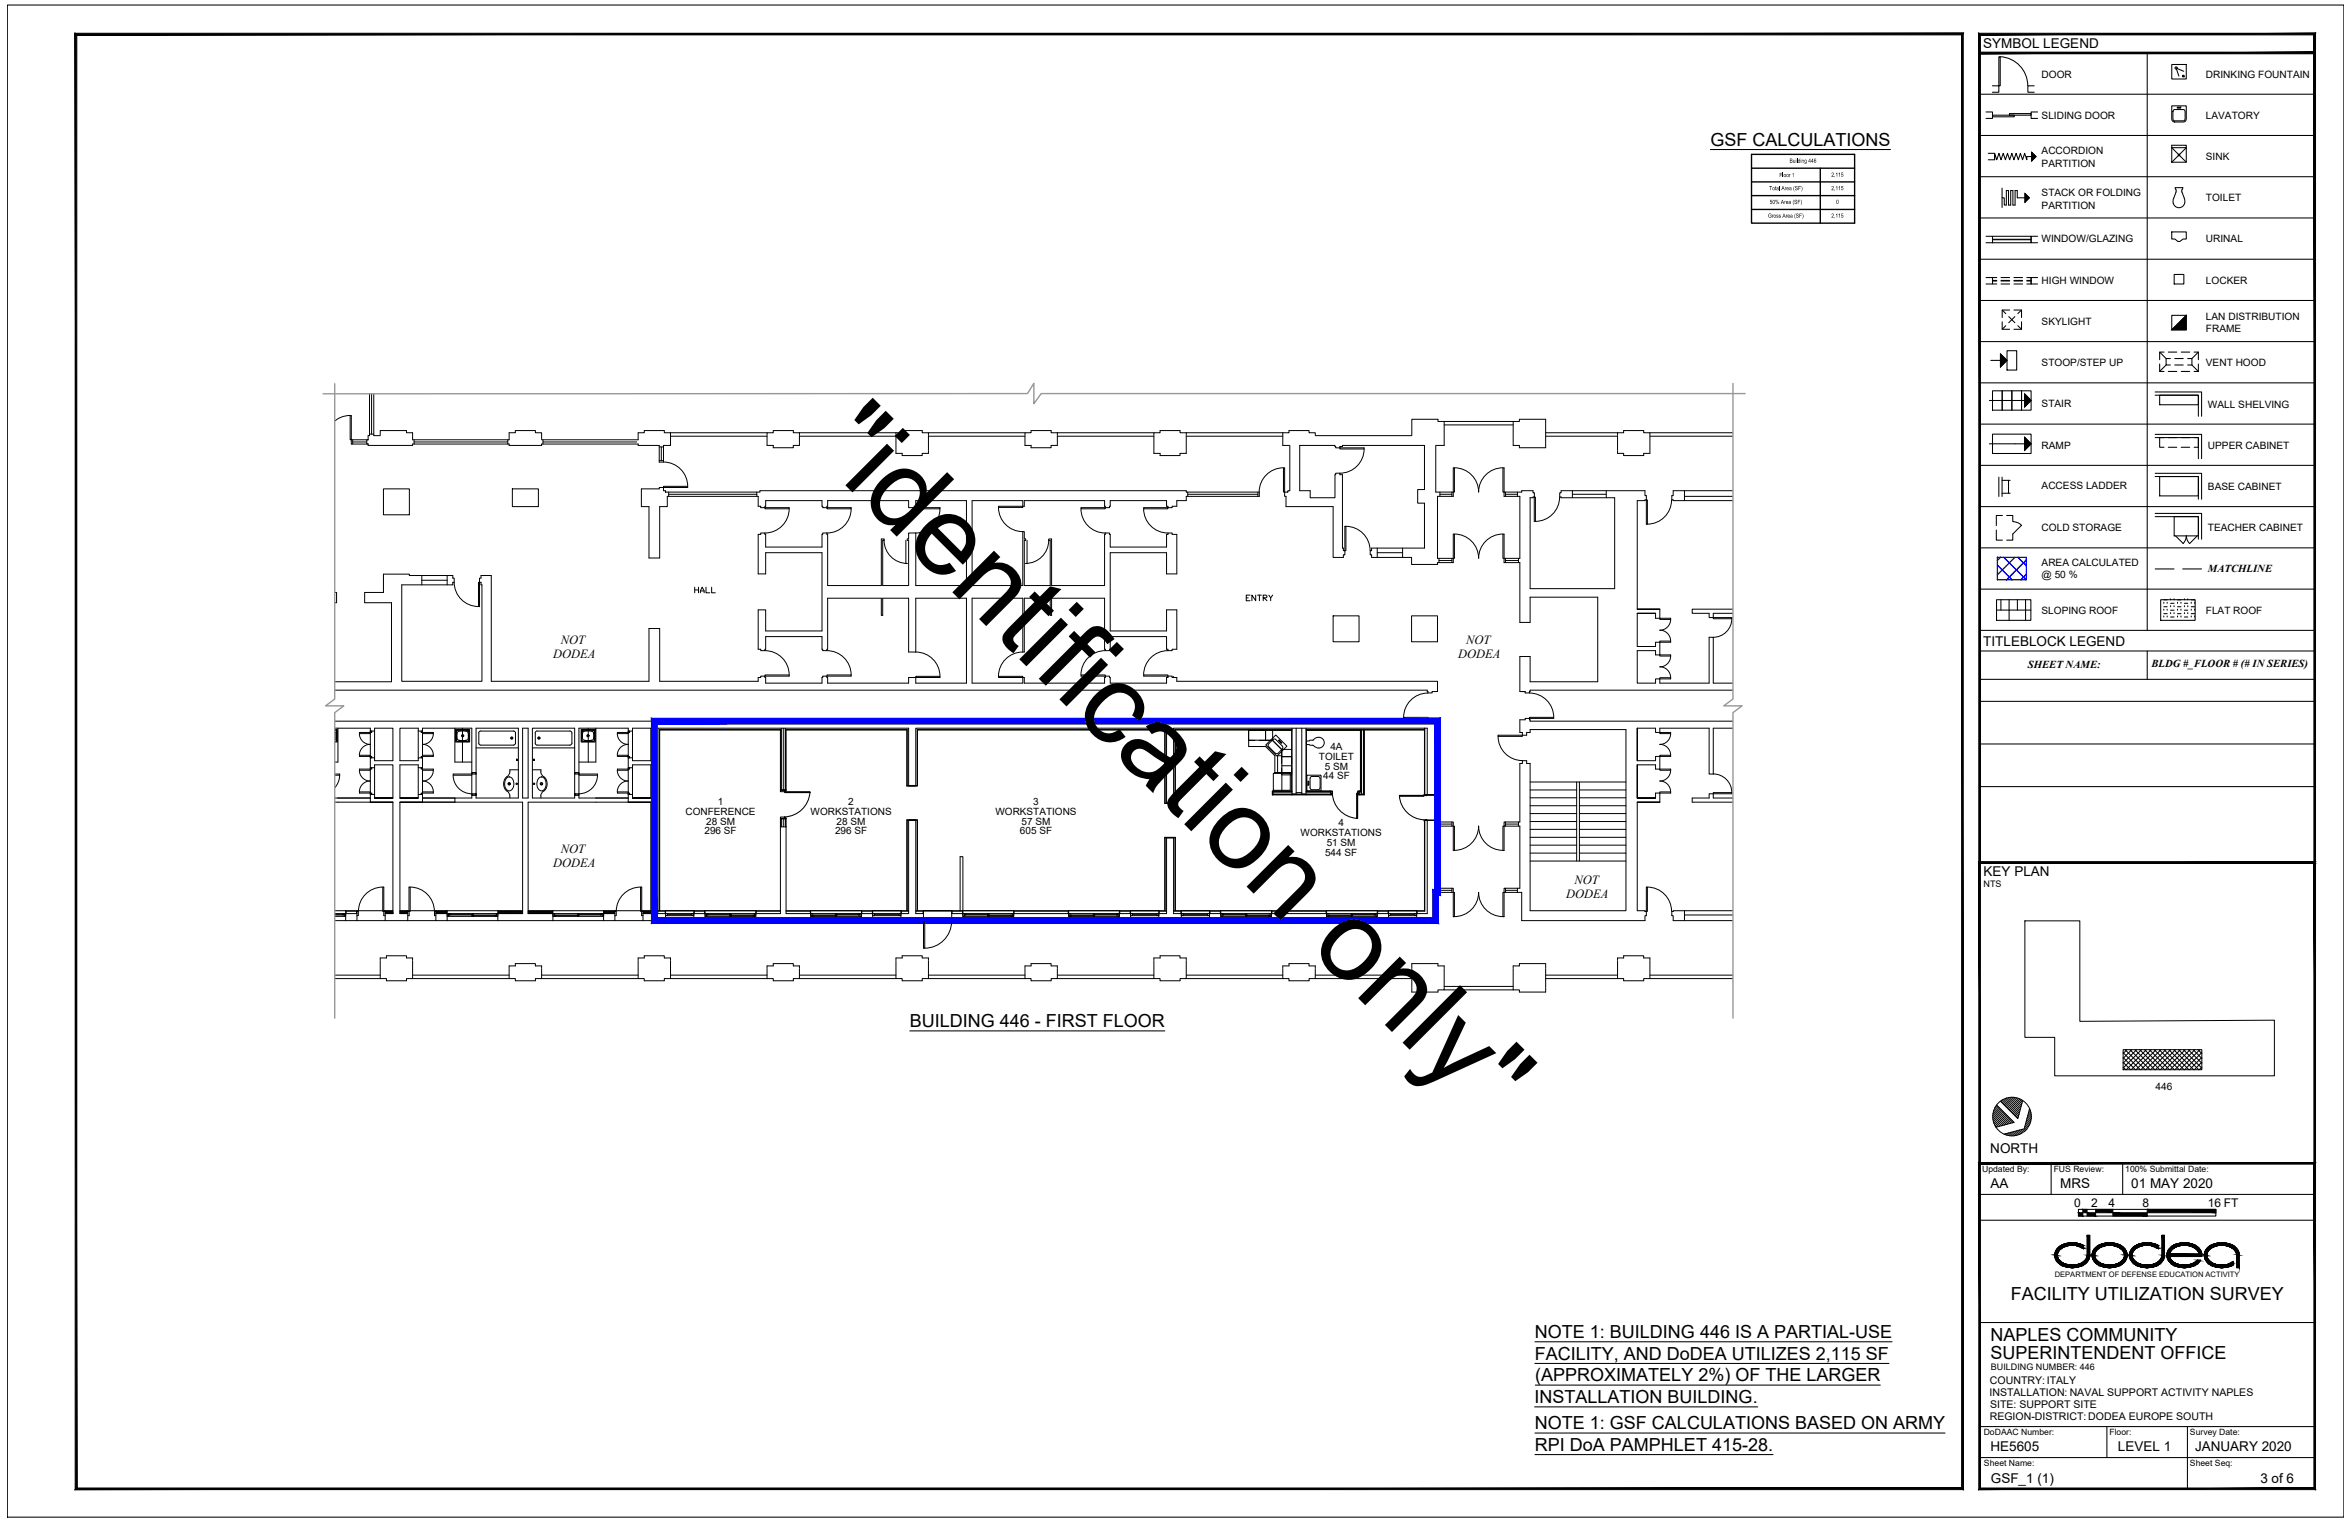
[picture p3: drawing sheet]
<svg xmlns="http://www.w3.org/2000/svg" width="432mm" height="279mm" viewBox="0 0 432 279" stroke-linecap="round" stroke-linejoin="round" font-family="sans-serif">
<defs><g id="words">
<text font-size="20.8" x="149.1" y="82.9" transform="rotate(45 149.1 82.9)">&quot;identification only&quot;</text>
<text font-size="4" x="126.6" y="110.1">HALL</text>
<g font-size="3.3">
<text x="314.3" y="26.8">GSF CALCULATIONS</text>
<text x="167.2" y="188.7">BUILDING 446 - FIRST FLOOR</text>
<text x="369.5" y="238.9">FACILITY UTILIZATION SURVEY</text>
<text x="282" y="245.8">NOTE 1: BUILDING 446 IS A PARTIAL-USE</text>
<text x="282" y="249.8">FACILITY, AND DoDEA UTILIZES 2,115 SF</text>
<text x="365.8" y="246.4">NAPLES COMMUNITY</text>
<text x="365.8" y="249.6">SUPERINTENDENT OFFICE</text>
<text x="282" y="257.7">INSTALLATION BUILDING.</text>
<text x="282.1" y="253.7">(APPROXIMATELY 2%) OF THE LARGER</text>
<text x="282" y="262.5">NOTE 1: GSF CALCULATIONS BASED ON ARMY</text>
<text x="282" y="266.5">RPI DoA PAMPHLET 415-28.</text>
</g>
<g font-size="2.5">
<text x="364.4" y="8.9">SYMBOL LEGEND</text>
<text x="364.4" y="118.7">TITLEBLOCK LEGEND</text>
<text x="364.5" y="161">KEY PLAN</text>
<text x="365.7" y="211.8">NORTH</text>
<text x="365.8" y="218.3">AA</text>
<text x="378.6" y="218.3">MRS</text>
<text x="391.6" y="218.3">01 MAY 2020</text>
<text x="365.8" y="266.6">HE5605</text>
<text x="389.2" y="266.6">LEVEL 1</text>
<text x="403.3" y="266.6">JANUARY 2020</text>
<text x="365.8" y="272.3">GSF_1 (1)</text>
<text x="415.3" y="272.3">3 of 6</text>
</g>
<g font-size="2.3">
<text x="103.1" y="118.3">NOT</text>
<text x="269.4" y="118.3">NOT</text>
<text x="101.6" y="120.9">DODEA</text>
<text x="267.9" y="120.9">DODEA</text>
<text x="101.6" y="159.2">DODEA</text>
<text x="103.1" y="156.6">NOT</text>
<text x="287.8" y="164.9">DODEA</text>
<text x="289.3" y="162.3">NOT</text>
</g>
<g font-size="2.2">
<text x="381.1" y="221.8">0</text>
<text x="384.3" y="221.8">2</text>
<text x="387.4" y="221.8">4</text>
<text x="393.7" y="221.8">8</text>
<text x="405.7" y="221.8">16 FT</text>
</g>
<g font-size="2">
<text x="405.7" y="105">MATCHLINE</text>
<text x="372.6" y="122.7">SHEET NAME:</text>
<text x="395.3" y="122.5">BLDG #_FLOOR # (# IN SERIES)</text>
</g>
<g font-size="1.9">
<text x="375.1" y="14.3">DOOR</text>
<text x="405.3" y="14.3">DRINKING FOUNTAIN</text>
<text x="375.1" y="21.8">SLIDING DOOR</text>
<text x="405.3" y="21.8">LAVATORY</text>
<text x="375.1" y="28.4">ACCORDION</text>
<text x="405.3" y="29.4">SINK</text>
<text x="375.1" y="30.6">PARTITION</text>
<text x="375.1" y="36.1">STACK OR FOLDING</text>
<text x="375.1" y="38.3">PARTITION</text>
<text x="405.3" y="37">TOILET</text>
<text x="375.1" y="44.5">WINDOW/GLAZING</text>
<text x="405.3" y="44.5">URINAL</text>
<text x="375.1" y="52.2">HIGH WINDOW</text>
<text x="405.3" y="52.1">LOCKER</text>
<text x="375.1" y="59.7">SKYLIGHT</text>
<text x="405.3" y="58.8">LAN DISTRIBUTION</text>
<text x="405.3" y="61.1">FRAME</text>
<text x="375.1" y="67.3">STOOP/STEP UP</text>
<text x="405.3" y="67.3">VENT HOOD</text>
<text x="375.1" y="74.8">STAIR</text>
<text x="405.7" y="74.9">WALL SHELVING</text>
<text x="375.1" y="82.5">RAMP</text>
<text x="405.7" y="82.5">UPPER CABINET</text>
<text x="375.1" y="89.9">ACCESS LADDER</text>
<text x="405.7" y="90">BASE CABINET</text>
<text x="375.1" y="97.6">COLD STORAGE</text>
<text x="405.7" y="97.5">TEACHER CABINET</text>
<text x="375.1" y="103.9">AREA CALCULATED</text>
<text x="375.1" y="106.1">@ 50 %</text>
<text x="375.1" y="112.7">SLOPING ROOF</text>
<text x="405.3" y="112.7">FLAT ROOF</text>
<text x="396.1" y="200.2">446</text>
<text x="365.6" y="256.4">INSTALLATION: NAVAL SUPPORT ACTIVITY NAPLES</text>
<text x="365.6" y="254.2">COUNTRY:ITALY</text>
<text x="365.6" y="260.9">REGION-DISTRICT:DODEA EUROPE SOUTH</text>
<text x="365.7" y="258.6">SITE: SUPPORT SITE</text>
</g>
<g font-size="1.8">
<text x="244.4" y="137.8">4A</text>
<text x="242.4" y="139.6">TOILET</text>
<text x="243.1" y="143.2">44 SF</text>
<text x="243.4" y="141.4">5 SM</text>
<text x="126" y="149.7">CONFERENCE</text>
<text x="131.9" y="147.9">1</text>
<text x="148.9" y="149.7">WORKSTATIONS</text>
<text x="155.9" y="147.9">2</text>
<text x="182.9" y="149.7">WORKSTATIONS</text>
<text x="189.9" y="147.9">3</text>
<text x="129.4" y="153.3">296 SF</text>
<text x="129.8" y="151.5">28 SM</text>
<text x="153.4" y="153.3">296 SF</text>
<text x="153.7" y="151.5">28 SM</text>
<text x="187.4" y="153.3">605 SF</text>
<text x="187.7" y="151.5">57 SM</text>
<text x="239" y="153.6">WORKSTATIONS</text>
<text x="243.8" y="155.5">51 SM</text>
<text x="245.9" y="151.8">4</text>
<text x="243.5" y="157.2">544 SF</text>
</g>
<g font-size="1.7">
<text x="364.5" y="162.9">NTS</text>
<text x="365.8" y="251.7">BUILDING NUMBER: 446</text>
</g>
<g font-size="1.6">
<text x="364.2" y="215.3">Updated By:</text>
<text x="377.4" y="215.3">FUS Review:</text>
<text x="390.5" y="215.3">100% Submittal Date:</text>
<text x="364.5" y="263.6">DoDAAC Number:</text>
<text x="387.6" y="263.6">Floor:</text>
<text x="402.4" y="263.6">Survey Date:</text>
<text x="364.5" y="269.3">Sheet Name:</text>
<text x="402.4" y="269.3">Sheet Seq:</text>
</g>
<text font-size="1.4" x="377.6" y="234.6">DEPARTMENT OF DEFENSE EDUCATION ACTIVITY</text>
<g font-size="1.2">
<text x="328.8" y="29.9">Building 446</text>
<text x="325.1" y="34.9">Total Area (SF)</text>
<text x="327" y="32.5">Floor 1</text>
<text x="336.5" y="32.5">2,115</text>
<text x="336.5" y="34.9">2,115</text>
<text x="324.9" y="40">Gross Area (SF)</text>
<text x="325.2" y="37.5">50% Area (SF)</text>
<text x="336.5" y="40">2,115</text>
<text x="337.4" y="37.5">0</text>
</g>
</g></defs>
<!-- layer: A-WALL-FULL-INTR -->
<g fill="none" stroke="#000" stroke-width=".18">
<path d="M70.5 89.8h4.7v4.8h-4.7zM94.1 89.8h4.8v3.3h-4.8zM121.1 84.6h.8M121.1 82.1h.8M121.1 81.8v3.1h.8v-3.1M121.5 82.1v2.5M121.9 84.9a4.5 4.5 0 0 1 4.5 4.4M121.9 89.3h4.5v.2h-4.5zM122.3 90.4v-.3h-.4v-.6h-.8v.3h-3.3v3.3h1.4v9.4h2v-9.4h1.4v-1.9h16.7v1.8h.5v.3h5.2v.2h-4.4l.1-1.5h10.3v1h.2v.3h.7M122.3 90.4h17.4v-.3h78.3v.3h13.4M122.3 90.4h.1M122.9 90.8h16.2"/>
<path d="M122.9 90.4v.8M139.1 90.4v.8M145 93.5a4.5 4.5 0 0 1-4.4 4.4M151.9 93.3v-.3h.2v-1h14.9v1.3h1.3v-1.3h9.3v15.6h-9.3v-9.7M151.9 97.9v.3h.2v9.4h9.8v-8.6h.6v.3h-.3v8.3h4.8v-8.3h-.3v-.3h.3v-1.1h1.3M151.9 97.9h-.7v.3h-.2v2.3h-10.3v-2.3h-.1v-.3h-.8v.3h-.5v7.2h1.4v-3.9h10.3v14.4h-10.3v-3.9h-1.4v7.3h.5v.2h.8v-.2h.1v-2.4h10.3v2.4h.2v.2h.7v-.2h.2v-9.4h9.8v3.1h.3v-3.1h4.8v9.9h1.3M151.9 93.3h4.5v.2h-4.5zM156.4 93.5a4.5 4.5 0 0 1-4.5 4.4M162.4 99.3a4.2 4.2 0 0 0 4.3 4.2M166.4 99.3v4.2h.3M168.3 93.3h4.4v.2h-4.4zM172.7 93.5a4.5 4.5 0 0 1-4.4 4.4"/>
<path d="M183.5 93.2a4.5 4.5 0 0 0 4.4 4.5M187.9 97.7h.3v1.3h.3v.3h-.3v8.3h4.8v-8.3h-.3M188.7 99.3v4.2h-.2M192.7 99.3a4.2 4.2 0 0 1-4.2 4.2M198.6 93.5a4.5 4.5 0 0 0 4.5 4.4M198.6 93.3h4.5v.2h-4.5zM203.1 97.9h.8v.3h.1v2.3h10.3v-2.3h.3v-.3h.8v.3h.8v7.2h-1.9v-3.9h-10.3v14.4h10.3v-3.9h1.9v7.3h-.8v.2h-.8M203.1 97.9v.3h-.1v9.4h-9.8v-8.6h-.5v.3M203.1 93.3v-.3h-.1v-1h-14.8v1h-4.7v.2h4.4v-1.2h-9.3v15.6h9.3v-9.9M210.1 93.5a4.5 4.5 0 0 0 4.5 4.4M210.2 93.3h4.4v.2h-4.4zM218.2 90.8h12.9"/>
<path d="M218.2 90.4v.8M231.1 90.4v.8M231.4 90.4v.8h-13.4v.8h-1.8v1h-.8v.3h-.8v-.3h-.3v-1h-10.3v1h-.1v.3h-.8M235.7 81.8h1.2M235.8 85.9a4.5 4.5 0 0 0-4.4 4.5M235.8 86h.2v4.4h-.2zM237 81.8v8.3h-.4v.3M246.2 82.3h-.8l-.1-.5h-6.5v8.3h1.9v1.3h4.6v-4.2h.1v-.3h.8v.3h.5v13.5h.1v.4h.3v.8h-.3v.5h-1.8v-9.3h-8.7v-1.9h-.3v-.8h.6M246.2 82.3h4.4v.2h-4.4zM247.1 96.7h.2v4.4h-.2zM247.3 96.7a4.5 4.5 0 0 1 4.4 4.4M250.6 82.5a4.5 4.5 0 0 1-4.4 4.4"/>
<path d="M263.8 81.8v8.6h3.4v-4.4h-.2v5.2h-2.9v11.4h3.1v-4.5h-.2v5.2h-2.9v.4h-4.7v-1.3h-7.4v-.5h-.2v-.8h.2v-.4h9.7v-8.3h-1.2v-2.5h1.2v-8.1h-15v.2h-.5v.3M263.9 81.8h1.5M264.6 90.8h2.2M264.6 90.4v.8M266.8 90.4v.8M276.1 98.1a4.5 4.5 0 0 0-4.4 4.5 4.5 4.5 0 0 0-4.5-4.5M276.1 85.9a4.5 4.5 0 0 0-4.4 4.5 4.5 4.5 0 0 0-4.5-4.5M276.6 90.4v.8M276.6 90.8h2.2M278.8 90.4v.8M281.9 91.3h.2v4.5h-.2zM286.6 91.3a4.5 4.5 0 0 1-4.5 4.5"/>
<path d="M288.9 90.8h6.2M288.9 90.1v1.3M295.1 90.1v1.3M298.3 83.7h3.7M302.5 91.8h.2v4.5h-.2zM307.1 91.8a4.5 4.5 0 0 1-4.4 4.5M309.5 91.2h8.9M309.5 90.1v1.9M318.4 90.1h-11v1h-.2v.7h.2v.2h11M61.5 108.8h.3v1.9h-.3M77.5 106.6h4.7M77.5 105.7v1.7"/>
<path d="M82.2 105.7v1.7M83.5 107a4.5 4.5 0 0 0 4.4 4.4M87.9 107h.2v4.4h-.2zM88.1 107v-.8h.3v-.5h1.9v19.5h28.9v-9.7h2v9.7h18.1v-.7h.5v-.3h.8v.3h.1v1h10.3v-1h.2v-.3h.7v.3h.2v1h14.9v-1h5.7v-.3h-4.4v1.3h9.3v-15.6h-9.3v9.9M88.1 107h.3v.4h.2v17.8h-14.8v-17.8h9.4v-.4h.3v-.8h-.3v-.5h-8v-.2h-4.7v3.3h-3.5v1.9h4.9v14.5h-10.4M140.6 119.5a4.5 4.5 0 0 1 4.4 4.5M151.9 119.5a4.5 4.5 0 0 1 4.5 4.5M168.3 119.8a4.5 4.5 0 0 1 4.4 4.4M187.9 119.8a4.5 4.5 0 0 0-4.4 4.4M187.9 119.8v-9.9h-9.3v15.6h9.3v-1.3h-4.4v.3h4.7v1h14.8v-1h.1v-.3h.8v.3h.1v1h10.3v-1h.3v-.3M203.1 119.5a4.5 4.5 0 0 0-4.5 4.5M214.6 119.5a4.5 4.5 0 0 0-4.5 4.5"/>
<path d="M214.6 119.5v-.2h-.3v-2.4h-10.3v2.4h-.1v.2h-.8v-.2h-.1v-9.4h-9.8v3.1h-.2v-3.1h-4.8v9.9h-.3M229 109.8h.4M229.7 109.3h-.7v1.1h.7M230.7 109.3v1.1l-.7-1.1v1.1M231.1 109.3h.7M231.4 109.3v1.1M232.1 109.8h.5l.2-.3-.2-.2h-.5v1.1M232.3 109.8l.5 .6M233.1 109.3l.4 .5v.6M233.8 109.3l-.3 .5M245 113.1h4.7v4.8h-4.7zM253.1 100.7v1.7"/>
<path d="M253.1 101.5h4.6M257.7 100.7v1.7M259.4 113.1h4.7v4.8h-4.7zM264.4 103h2.4M264.4 102.6v.7M266.8 102.6v.7M276.6 102.6v.7M276.6 103h2.4M279 102.6v.7M300.8 111.9v-19.9h1.5v-.2h.2v-.7h-.2v-1h-15.5v.4h-.2v.8h.2v.1h9.9v16.7h-15.6v-16.7l.8-.1v-.8h-.2v-.4h-2.1v.3h-3.4v-4.4h.2v5.2h2.9v11.4h-3.1v-4.5h.2v5.2h2.9v11h1.8v-4.6h12.5v15.5h-12.5v-4.6h-1.8v6.4h.9v.3h.8l.1-.5h37.3M300.8 112.7v6.1h3.4v-.8h2.8v-.2h-2v2.7h2v-.2h-2.8v-.8h-3.4v6h3.4v-.8h.8v.8h9v-8.4h.8v8.4h3.6M300.8 111.9h4.2h-4.2"/>
<path d="M300.8 112.7h3.4h-3.4M305 111.9v1.9h2v-.2h-2.8v-.9M307 113.8a2 2 0 0 1-2 2 1.96 1.96 0 0 1 2 2M314.8 113.4h3.4v.3h-3.4zM318.2 113.6a3.4 3.4 0 0 1-3.4 3.5M318.4 111.9h-7.5v.8h3.1v.7h.8M318.4 112.7h-3.6v.7M61.5 136.2h.1M61.5 133.8h6.5v.5h.8v-.5h3.4v5.9h-3.4v-.5h-.8v1.8h.8v-.5h3.4v6.1h-3.4v-.7h-.8v1.5h-6.5M61.5 134.4l.2 .8-.2 .7M61.5 134h.5v2.3h-.5M61.5 134.1l.3 .2v1.7l-.2 .2"/>
<path d="M61.5 134.1l.3 .1v1.9l-.2 .1M62.1 133.8v6.2h-.6M66 134.8a2 2 0 0 0 2 2 1.96 1.96 0 0 0-2 1.9M66.1 134.5h1.9v.3h-1.9zM66.1 138.7h1.9v.3h-1.9zM68 134.3h.3v.2h-.3zM68 139h.3v.2h-.3zM68 134.3v4.9M68.8 134.3v4.9M76.8 134.3v4.9M77.4 134.3h.2v.2h-.2zM77.4 139h.2v.2h-.2z"/>
<path d="M77.6 134.5h2v.3h-2zM77.6 138.7h2v.3h-2zM77.6 134.3v4.9M79.6 134.8a2 2 0 0 1-2 2 1.96 1.96 0 0 1 2 1.9M83.6 133.8v6.2h3.1M83.7 134h2.6v2.3h-2.6zM84 136.2h2M84.1 134.5a2.2 2.2 0 0 1 1.9 0l.1 .7-.1 .6a1.96 1.96 0 0 1-2 0zM84.3 136h1.4M85 133.8v6.2M86 136.2l.1-.2v-1.8l-2.1-.1-.1 .2v1.7l.1 .2M86 136.2l.2-.2-.1-1.8-2.1-.1-.2 .2v1.7l.2 .2"/>
<path d="M87.5 137.4h7.7M88.3 134.3h6.1M94.3 134.3l.4 .2v.2v1.8v.2l-.3 .2-6.3-.1-.1-.3v-1.9l.1-.3h.2M96 133.8h1v12.8h-1zM97.8 137.4h7.8M98.7 134.3h6M104.7 134.3h.2l.2 .3v1.9l-.2 .3-.2 .1-6.2-.1-.2-.3 .1-1.8v-.2l.3-.2M106.8 134h2.6v2.3h-2.6zM107.1 136.2l-.2-.2 .1-1.8 2-.1 .2 .2v1.7l-.2 .2M107.1 136.2h1.9M107.1 136.2l-.2-.2v-1.8l2.1-.1 .2 .2v1.7l-.2 .2M107.2 134.4a1.82 1.82 0 0 1 1.8 .2v1.2a1.96 1.96 0 0 1-1.9 0l-.1-1.1z"/>
<path d="M107.4 136h1.4M108.1 133.8v6.2M109.5 133.8v6.2h-3.1M113.4 134.8a2 2 0 0 0 2 2 1.96 1.96 0 0 0-2 1.9M113.4 134.5h2v.3h-2zM113.4 138.7h2v.3h-2zM115.4 134.3h.3v.2h-.3zM115.4 139h.3v.2h-.3zM115.4 134.3v4.9M116.2 134.3v4.9M140.6 124h4.4v.2h-4.4zM143.4 134.1v11.1h1v-11.1"/>
<path d="M143.6 133.8v11.3M143.6 134h-22.5v33.3M143.9 133.8v11.3M144.3 134h22.4v10.3M144.3 133.8v11.3M151.9 124h4.5v.2h-4.5zM198.6 124h4.5v.2h-4.5zM210.2 124h4.4v.2h-4.4zM214.6 124.2h.8v.3h.8v.7h47.9v1.8h-.9v.3h-.8l-.2-.5h-200.7M215.6 124.5h.1M229.4 134.1v3h3.2l1.6 1.7v3.1h3.1M229.4 134.2h7.9"/>
<path d="M229.4 136h4.4l1.7 1.7v7.6M232.6 134.2v1.8M235.5 138.8h-.7v3.1M237.3 134.1v11.2h-3.5v.7h10.7v-.7h-4.5v-11.1h10v11.1h-.3v.7h1v-11.9M237.4 133.8v12.2M237.4 134.1h-21.4v13.5h-2v-13.5h-45.4v10.3h-2v-10.3h-22.3v11M237.4 134h-21.5v13.5M238.2 133.8v12.1M239.2 133.8v12.1h.8v.1M240 134h21.7M240 134.1h21.7M240 133.8v12.1"/>
<path d="M250 134.1v11.2h-.3M250.1 134.1v11.3h-.4M250.2 134.1v11.8M250.5 134.1v11.8h-.8M250.6 134.1v11.8h-.9M257.9 131.8h4.5v.2h-4.5zM261.7 133.8v12.2h2.4h-2.3v-12.2M262.4 127.3a4.5 4.5 0 0 0-4.5 4.5M262.4 132h.8v.2h.9v13.8M262.4 132l-.2 .5h-200.7M275.3 135.3a4.5 4.5 0 0 0 4.4 4.4M281 127.3a4.5 4.5 0 0 1 4.5 4.5"/>
<path d="M281 131.8h4.5v.2h-4.5zM300.8 133.8v5.9v-5.9M300.8 139.7h3.4v-.7h2.8v-.3h-2v2.8h2v-.2h-2.8v-.8h-3.4M300.8 133.8h3.4v.7h.8M305 122.5a2 2 0 0 1 2 2M305 124.5h2v.2h-2zM305 134.5v-.7h9v8.4h.8M305 134.5h2v.3h-2zM307 120.5a2 2 0 0 1-2 2M307 134.8a2 2 0 0 1-2 2 1.96 1.96 0 0 1 2 1.9M318.4 132.5h-37.3l-.1-.5h-.8v.2h-.9v2.3h.4v.8h-4.4v-.2h5.2v-.6h.6v-.5h17.7v33.3h-17.7v-27.1h-.6v-.5h-.8v.5h-.4v10.8h-2.9v.8h2.9v11.4h-2.9v.7M318.4 133.8h-3.6v8.4"/>
<path d="M61.5 146.6h6.5M61.5 142.2h.9v.2h-.9M62.4 142.4a3.5 3.5 0 0 1-.9 2.3M66 141.5a2 2 0 0 0 2 2M66.1 141.3h1.9v.2h-1.9zM66.1 145.5h1.9v.2h-1.9zM68 143.5a2 2 0 0 0-2 2M68 141h.3v.3h-.3zM68 145.7h.3v.2h-.3zM68 141v4.9M68.8 141v4.9M72.2 146.6h-3.4h3.4"/>
<path d="M72.2 147.4h-4.2h4.2M72.2 147.4v20.4M73.5 147.4h4.1h-4.1M73.5 146.6h3.3h-3.3M73.5 147.4v20.4h1.4M76.8 146.6v-.7h.8v1.5h6M76.8 141v4.9M77.4 141h.2v.3h-.2zM77.4 145.7h.2v.2h-.2zM77.6 143.5a2 2 0 0 1 2 2M77.6 141.3h2v.2h-2zM77.6 145.5h2v.2h-2z"/>
<path d="M77.6 146.6h6M77.6 141v4.9M79.6 141.5a2 2 0 0 1-2 2M83.3 142.4a3.4 3.4 0 0 0 3.4 3.4M83.3 142.2h3.4v.2h-3.4zM86.7 141.9h.8v.3h-.8zM86.7 141.9v4.2M87.5 146.1v.5h7.7v-12.8h-7.7v8.1h-.8v-8.1h-9.1v.5h-.8v-.5h-3.3v5.9h3.3v-.5h.8v1.8h-.8v-.5h-3.3v6.1M87.5 146.1h-.8v.5h-3.1v.8h12.4v20.4h-4.5M87.5 141.9v4.2v-.3h-.8v.3h.8M93.1 142.9a.81 .81 0 0 1 .9 0 .81 .81 0 0 1 .4 .8 1.22 1.22 0 0 1-.9 1.6 1.52 1.52 0 0 1-.4-2.4zM93.1 145.3l.4 .4 .2 .5"/>
<path d="M93.1 142.7a1.73 1.73 0 0 0 0 2.6M93.7 146.2v.4M93.7 141.8l-.2 .5-.4 .4M95.2 141.4h-1.5v.4M97.8 141.4h1.6v.4M99 142.9a.81 .81 0 0 1 .9 0 .81 .81 0 0 1 .4 .8 1.22 1.22 0 0 1-.9 1.6 1.52 1.52 0 0 1-.4-2.4zM99.4 141.8l.1 .5a1.92 1.92 0 0 1 .6 2.9l-.2 .1M99.4 146.2v.4M99.9 145.3l-.4 .4-.1 .5M105.6 146.1v.5h-7.8v-12.8h7.8v8.1h.8v-8.1h9v.5h.8v-.5h3.4v5.9h-3.4v-.5h-.8v1.8h.8v-.5h3.4v6.1h-3.4v-.7h-.8v1.5h-18.4v20.4M105.6 146.1h.8v.5h9M105.6 141.9h.8v.3h-.8z"/>
<path d="M105.6 141.9v4.2v-.3h.8v.3h-.8M106.4 142.2h3.4v.2h-3.4zM106.4 141.9v4.2M109.8 142.4a3.4 3.4 0 0 1-3.4 3.4M113.4 141.5a2 2 0 0 0 2 2M113.4 141.3h2v.2h-2zM113.4 145.5h2v.2h-2zM115.4 143.5a2 2 0 0 0-2 2M115.4 141h.3v.3h-.3zM115.4 145.7h.3v.2h-.3zM115.4 141v4.9M116.2 141v4.9"/>
<path d="M119.6 146.6h-3.4h3.4M119.6 147.4h-4.2h4.2M119.6 147.4v20.4M143.4 150.1h.8l.2 .2h-1zM143.4 145.2h1v.1h-.2v.1h-.8zM143.4 151.9v-1.6h1v17.5h4.6M143.4 145.1h1M143.4 151.9v15.9h-4.5M143.4 151.9h1M143.4 150.4h1M143.5 145.1v-11h-22.3v33.2M143.5 150.4v1.5"/>
<path d="M143.6 150.4v1.5M143.9 150.4v1.5M144.3 150.4v1.5M166.6 144.3h2M167 150.6h1.3M167 144.4h1.3M168.5 144.3v-10.3h45.6v13.5M168.5 150.7v16.6M168.6 150.7h-1.9v16.6M214 147.5h2M214 153.9h2M214.1 153.9v13.4"/>
<path d="M215.9 153.9v13.4M233.8 145.3h3.6M233.8 145.3v.7M233.8 145.9h10.7M233.9 145.4h3.5M233.9 145.5h3.5M233.9 145.9h10.6M233.9 145.3v.6M234 142.1h3.1v3.1h-3.1zM237.3 141.9h-3.1h3.1M238.2 145.6h1M240 145.4h4.5"/>
<path d="M240 145.5h4.5M240 145.3h4.5M244.6 145.3h.2l-.1 .7h-.1zM249.5 145.3h.2v.7h-.1v-.3h-.1zM249.7 145.5h.5M261.7 145.9v.2l.5 .1-.1-.2M262.1 150.7l.1-.2-.5 .1v.2M262.2 150.7h1.9M262.2 146h1.9M262.2 146v-12.2h-46.6v13.7h-1.3v-13.7h-46v10.5h-1.3v-10.5h-46.1v34h1.4M262.2 150.7v17.1h-1.9M264.1 150.7v.3h2.9v.8h-2.9v11.4h2.9v.7"/>
<path d="M264.4 151.4h2.4M264.4 151v.8M266.8 151v.8M267 151.8h.2v4.4h-.2zM276.1 156.2a4.5 4.5 0 0 1-4.4-4.5 4.5 4.5 0 0 1-4.5 4.5M276.2 151.8h.2v4.4h-.2zM276.6 151v.8M276.6 151.4h2.4M279 151v.8M281.1 158.2h17.7M281.1 143.7h17.7M281.1 156.7h8.6"/>
<path d="M281.1 155.3h8.6M281.1 153.8h8.6M281.1 152.4h8.6M281.1 150.9h8.6M281.1 149.5h8.6M281.1 148h8.6M281.1 146.6h8.6M281.1 145.1h8.6M289.7 143.7v14.5M290.2 156.7h8.6M290.2 155.3h8.6M290.2 153.8h8.6"/>
<path d="M290.2 152.4h8.6M290.2 150.9h8.6M290.2 149.5h8.6M290.2 148h8.6M290.2 146.6h8.6M290.2 145.1h8.6M290.2 143.7v14.5M300.8 140.5v6.1v-6.1M300.8 147.4v19.9h1.5v.1h.2v.8h-.2v.9h-22.7v-5.2h-3.2M304.2 146.6h-3.4h3.4M304.2 146.6v-.9h2.8v-.2h-2v1.9M305 143.5a2 2 0 0 1 2 2"/>
<path d="M305 147.4h-4.2h4.2M307 141.5a2 2 0 0 1-2 2M314.8 142.2a3.4 3.4 0 0 1 3.4 3.4M314.8 145.6h3.4v.2h-3.4zM318.4 146.6h-3.6v-.8h-.8v.8h-3.1v.8h7.5M61.5 168.1h1.5M61.5 169.1h2M61.5 167.3h10.7M61.5 167.8h1.5M61.5 168.3h1.8M61.5 168h1.5M63 167.8h.3v.3h-.3z"/>
<path d="M63.3 167.8h.2v.5h-.2zM63.5 167.3v1.8M63.5 167.8h2.1M63.6 167.8v-.4h1.9v.4M65.6 167.8v1.3h-2.1M65.6 167.4h.2v.8h-.2M65.6 169.1h14.5M65.6 167.3v.5M70.3 163a4.5 4.5 0 0 0-4.4 4.4M70.3 163h.2v4.4h-.2zM70.8 167.4h-.3v.8h.3M70.8 167.3v1.8"/>
<path d="M70.8 167.8h1.4M70.9 167.4l.5 .4 .4-.4M71 167.4l-.2 .1M71.2 167.4l.4 .4 .5-.4M71.3 167.4l-.5 .4M71.5 167.4l.4 .4 .3-.3-.2-.1M71.5 167.4l-.4 .4-.3-.2M71.7 167.4l.5 .4M72.2 167.8h.1M72.2 167.4h-1.4v.4M73.5 167.3h22.5M73.5 167.4h1.3"/>
<path d="M73.7 167.4l.4 .4 .5-.4M73.7 167.4l-.2 .2M73.9 167.4l.5 .4 .4-.4M74 167.4l-.4 .4-.1-.1M74.2 167.4l.5 .4 .1-.1M74.3 167.4l-.5 .4-.3-.3M74.5 167.4l.3 .3M74.8 167.4h.1M74.8 167.4v.4M74.9 167.4h.3v.8h-.3M74.9 167.3v1.8M75.2 163h.2v4.4h-.2z"/>
<path d="M75.4 163a4.5 4.5 0 0 1 4.4 4.4M80.1 167.8v1.3h2.1M80.1 167.4h-.3v.8h.3M80.1 167.8h2.1M80.1 167.3v.5M80.3 167.4l.4 .4 .4-.4M80.5 167.4l.5 .4 .4-.4M80.8 167.4l.5 .4 .4-.4M80.9 167.4l-.5 .4-.2-.3 .1-.1M81.1 167.4l.4 .4 .5-.4M81.4 167.4l.4 .4 .3-.3-.2-.1M81.6 167.4l.5 .4v-.4h-1.9v.4l.4-.4"/>
<path d="M82.2 167.8h.2v.5h-.2zM82.2 167.3v1.8M82.2 169.1h28.7M82.4 167.8h.3v.3h-.3zM82.4 168.3h4.3M82.7 168.1h4M82.7 167.8h4M82.7 168h4M86.7 168.1h.2v.2h-.2zM86.7 167.8h.2v.3h-.2zM86.9 168.1h4.1M86.9 167.8h4.3"/>
<path d="M86.9 168.3h4.1M86.9 168.2h4.1M91 168.1h.2v.2h-.2zM91.2 167.8h.3v.5h-.3zM91.5 167.3v1.8M91.6 167.4v.4M91.6 167.4h.1M91.8 167.4l.4 .4 .5-.4M91.9 167.4l-.3 .3M92.1 167.4l.4 .4 .5-.4M92.1 167.4l-.4 .4-.1-.1M92.3 167.4l.5 .4 .4-.4"/>
<path d="M92.4 167.4l-.4 .4-.4-.4M92.6 167.4l.5 .4 .4-.4M92.9 167.4l.4 .4 .5-.4M93.2 167.4l.4 .4 .5-.4M93.4 167.4l.5 .4 .4-.4M93.7 167.4l.5 .4 .4-.4M94 167.4l.4 .4 .5-.4M94.3 167.4l.4 .4 .5-.4M94.5 167.4l.5 .4 .4-.4M94.8 167.4l.5 .4 .4-.4M95.1 167.4l.4 .4 .5-.4h-4.4M95.4 167.4l.4 .4 .2-.2"/>
<path d="M95.6 167.4l.4 .4M95.9 167.4l.1 .1M97 167.3h22.6M97 167.8h4.6M97 167.4h4.5v.4M97.2 167.4l.4 .4 .4-.4M97.4 167.4l.5 .4 .4-.4M97.5 167.4l-.5 .4M97.7 167.4l.4 .4 .5-.4M97.8 167.4l-.5 .4-.3-.3 .2-.1M98 167.4l.4 .4 .5-.4M98.3 167.4l.4 .4 .4-.4"/>
<path d="M98.5 167.4l.5 .4 .4-.4M98.8 167.4l.4 .4 .5-.4M99.1 167.4l.4 .4 .5-.4M99.3 167.4l.5 .4 .4-.4M99.6 167.4l.5 .4 .4-.4M99.9 167.4l.4 .4 .5-.4M100.2 167.4l.4 .4 .5-.4M100.4 167.4l.5 .4 .4-.4M100.7 167.4l.5 .4 .3-.3M101 167.4l.5 .4M101.3 167.4l.2 .2M101.6 167.8h.2v.5h-.2z"/>
<path d="M101.6 167.3v1.8M101.8 167.8h4.3M101.8 168.1h.3v.2h-.3zM102.1 168.1h4M102.1 168.3h4M102.1 168.2h4M106.1 168.1h.3v.2h-.3zM106.1 167.8h.3v.3h-.3zM106.4 168.1h4M106.4 167.8h4M106.4 168.3h4.3M106.4 168h4"/>
<path d="M110.4 167.8h.3v.3h-.3zM110.7 167.8h.2v.5h-.2zM110.9 167.3v1.8M110.9 167.8h2.1M111 167.8v-.4h1.9v.4M111.2 167.4l.4 .4 .4-.4M111.2 167.4l-.2 .2M111.4 167.4l.5 .4 .4-.4M111.5 167.4l-.4 .4-.1-.1M111.7 167.4l.5 .4 .4-.4M111.8 167.4l-.5 .4-.3-.3M112 167.4l.4 .4 .5-.4"/>
<path d="M112.3 167.4l.4 .4 .2-.2M112.5 167.4l.4 .3M112.8 167.4l.1 .1M113 167.8v1.3h-2.1M113 167.4h.2v.8h-.2M113 169.1h14.5M113 167.3v.5M117.7 163a4.5 4.5 0 0 0-4.5 4.4M117.7 163h.2v4.4h-.2zM118.1 167.4h-.2v.8h.2M118.1 167.3v1.8M118.1 167.8h1.5"/>
<path d="M118.3 167.4l.4 .4 .5-.4M118.4 167.4l-.2 .1M118.6 167.4l.4 .4 .5-.4M118.6 167.4l-.4 .4M118.9 167.4l.4 .4 .3-.3-.2-.1M118.9 167.4l-.4 .4-.3-.2M119.1 167.4l.5 .4M119.6 167.4h-1.4v.4M119.6 167.8h.1M120.9 167.3h22.5M120.9 167.4h1.3v.4M122.3 167.3v1.8"/>
<path d="M122.3 167.8h.3v.4h-.3zM122.6 167.8h4.5M122.6 168.2h4.5M122.6 168h4.5M127.1 167.8h.4v.4h-.4zM127.5 167.8v1.3h2.1M127.5 167.8h2.1M127.5 167.3v.5M127.6 167.8v-.4h1.9v.4M129.6 167.8h.2v.5h-.2zM129.6 169.1h28.7M129.6 167.3v1.8"/>
<path d="M129.8 167.8h.3v.3h-.3zM129.8 168.3h4.3M130.1 168.1h4M130.1 167.8h4M130.1 168h4M134.1 168.1h.2v.2h-.2zM134.1 167.8h.2v.3h-.2zM134.3 168.1h4.1M134.3 167.8h4.3M134.3 168.3h4.1M134.3 168.2h4.1M138.4 168.1h.2v.2h-.2z"/>
<path d="M138.6 167.8h.3v.5h-.3zM138.9 167.3v1.8M143.4 167.4h-4.4v.4M144.4 167.3h22.6M144.4 167.4h4.5v.4M149 167.3v1.8M149 167.8h.2v.5h-.2zM149.2 167.8h4.3M149.2 168.1h.3v.2h-.3zM149.5 168.1h4M149.5 168.3h4M149.5 168.2h4"/>
<path d="M153.5 168.1h.3v.2h-.3zM153.5 167.8h.3v.3h-.3zM153.8 167.8h4M153.8 168.3h4.2M153.8 168h4M153.8 168.1h4M157.8 167.8h.2v.3h-.2zM158 167.8h.3v.5h-.3zM158.3 167.3v1.8M158.3 167.8h2.1M158.4 167.8v-.4h1.9v.4M160.4 169.1h14.5"/>
<path d="M160.4 167.8h.3v.4h-.3zM160.4 167.8v1.3h-2.1M160.4 167.3v.5M160.7 167.8h4.5M160.7 168.2h4.5M160.7 168h4.5M165.2 167.8h.3v.4h-.3zM165.5 167.3v1.8M165.5 167.8h1.5v-17.1h1.3v17.1h1.4M166.6 167.3v-16.7h2v16.7M167 167.4h-1.4v.4M168.3 167.3h46"/>
<path d="M168.3 167.4h1.3v.4M169.7 167.3v1.8M169.7 169.2h.2v5h-.2zM174.9 169.2a4.9 4.9 0 0 1-5 5M174.9 167.8v1.3h2M174.9 167.8h2M174.9 167.3v.5M174.9 167.8v-.4h2v.4M176.4 167.3v-9.9h.5v11.7M176.9 167.8h.3v.5h-.3zM176.9 169.1h28.8M177.2 168.3h4.3"/>
<path d="M177.2 167.8h.3v.3h-.3zM177.5 167.8h4M177.5 168h4M177.5 168.1h4M181.5 168.1h.2v.2h-.2zM181.5 167.8h.2v.3h-.2zM181.7 168.1h4M181.7 167.8h4.3M181.7 168.3h4M181.7 168.2h4M185.7 168.1h.3v.2h-.3zM186 167.8h.3v.5h-.3z"/>
<path d="M186.3 167.3v1.8M186.3 167.8h10.1M186.3 167.8v-.4h10v.4M196.4 167.8h.2v.5h-.2zM196.4 167.3v1.8M196.6 167.8h4.3M196.6 168.1h.3v.2h-.3zM196.9 168.1h4M196.9 168.3h4M196.9 168.2h4M200.9 168.1h.2v.2h-.2zM200.9 167.8h.2v.3h-.2z"/>
<path d="M201.1 168.1h4.1M201.1 167.8h4.1M201.1 168.3h4.3M201.1 168h4.1M205.2 167.8h.2v.3h-.2zM205.4 167.8h.3v.5h-.3zM205.7 167.3v1.8M205.7 167.8h2M205.8 167.8v-.4h1.9v.4M207.7 167.8v1.3h-2M207.7 169.1h14.5M207.7 167.3v.5"/>
<path d="M207.7 167.8h.4v.4h-.4zM208.1 167.8h4.5M208.1 168.2h4.5M208.1 168h4.5M212.6 167.8h.3v.4h-.3zM212.9 167.3v1.8M212.9 167.8h1.4v-13.9h1.3v13.9h1.5M214 167.3v-13.5h2v13.5M214.3 167.4h-1.3v.4M215.6 167.3h46.1v-16.6h2.4h-2.3v16.7h-1.4v.4M215.6 167.4h1.4v.4M217.1 167.8h.3v.4h-.3z"/>
<path d="M217.1 167.3v1.8M217.4 167.8h4.5M217.4 168.2h4.5M217.4 168h4.5M221.9 167.8h.3v.4h-.3zM222.2 167.8v1.3h2.1M222.2 167.8h2.1M222.2 167.3v.5M222.3 167.8v-.4h1.9v.4M224.3 167.8h.3v.5h-.3zM224.3 169.1h28.8M224.3 167.3v1.8"/>
<path d="M224.6 167.8h.2v.3h-.2zM224.6 168.3h4.2M224.8 168.1h4M224.8 167.8h4M224.8 168h4M228.8 168.1h.3v.2h-.3zM228.8 167.8h.3v.3h-.3zM229.1 168.1h4M229.1 167.8h4.3M229.1 168.3h4M229.1 168.2h4M233.1 168.1h.3v.2h-.3z"/>
<path d="M233.4 167.8h.2v.5h-.2zM233.6 167.3v1.8M233.6 167.8h10.1M233.7 167.8v-.4h10v.4M243.7 167.3v1.8M243.7 167.8h.3v.5h-.3zM244 167.8h4.3M244 168.1h.3v.2h-.3zM244.3 168.1h4M244.3 168.3h4M244.3 168.2h4M248.3 168.1h.2v.2h-.2z"/>
<path d="M248.3 167.8h.2v.3h-.2zM248.5 168.1h4M248.5 167.8h4M248.5 168.3h4.3M248.5 168h4M252.5 167.8h.3v.3h-.3zM252.8 167.8h.3v.5h-.3zM253.1 167.3v1.8M253.1 167.8h2M253.1 167.8v-.4h2v.4M255.1 167.8v1.3h-2M255.1 167.3v.5"/>
<path d="M255.1 167.8h.4v.4h-.4zM255.5 167.8h4.5M255.5 168.2h4.5M255.5 168h4.5M260 167.8h.3v.4h-.3zM260.3 167.3v1.8M264.6 163.5h2.2M264.6 163.2v.7M266.8 163.2v.7M267 163.9h.2v4.5h-.2zM267 163.9h-3.2v5.2h-8.7M276.1 168.4a4.5 4.5 0 0 1-4.4-4.5 4.5 4.5 0 0 1-4.5 4.5"/>
<path d="M276.2 163.9h.2v4.5h-.2zM276.6 163.2v.7M276.6 163.5h2.2M278.8 163.2v.7M302.5 163h.2v4.4h-.2zM302.7 163a4.5 4.5 0 0 1 4.4 4.4M309.5 168.1h8.9M309.5 167.3v1.8M318.4 167.3h-11v.1h-.2v.8h.2v.9h11"/>
<circle cx="85" cy="135.2" r=".2"/>
<circle cx="85" cy="135.2" r=".14"/>
<circle cx="86" cy="134.3" r=".08"/>
<circle cx="94" cy="135.6" r=".2"/>
<circle cx="94" cy="135.6" r=".14"/>
<circle cx="99" cy="135.6" r=".14"/>
<circle cx="99" cy="135.6" r=".2"/>
<circle cx="107" cy="134.3" r=".08"/>
<circle cx="108" cy="135.2" r=".2"/>
<circle cx="108" cy="135.2" r=".14"/>
<circle cx="93.6" cy="144" r=".22"/>
<circle cx="93.6" cy="144" r=".16"/>
<circle cx="94.9" cy="144" r=".14"/>
<circle cx="98.1" cy="144" r=".14"/>
<circle cx="99.5" cy="144" r=".22"/>
<circle cx="99.5" cy="144" r=".16"/>
</g>
<!-- layer: A-WALL-FULL-EXTR -->
<g fill="none" stroke="#000" stroke-width=".18">
<path d="M64.3 76.3a4.4 4.4 0 0 0-2.8 1.1M67.9 72.3v7.7h-.3v.8M67.9 79.7h.8M68.3 72.3v7.4M68.7 72.3v7.7h1.2M69.9 79.9v-.8h4.8v.4h1.1v1.3h17.5M123.2 79.5v2.3h-1.3M123.2 79.5h-1.1v-.4h-3.7v.4h-1.1v1.3h-17.8M123.2 79.5h17.7M146.9 79.5v.4M146.9 79.5h-1.1v-.4h-3.7v.4h-1.2v.4M146.9 79.5h17.7"/>
<path d="M164.6 79.5h1.2v-.4h3.7v.4h1.1v.4M164.6 79.5v.4M170.6 79.5h17.7M194.3 79.5h17.7M194.3 79.5v.4M194.3 79.5h-1.2v-.4h-3.6v.4h-1.2v.4M218 79.5v.4M218 79.5h-1.2v-.4h-3.6v.4h-1.2v.4M218 79.5h17.7M235.7 79.5h1.1v-.4h3.7v.4h1.2v.4M235.7 79.5v2.3M265.4 77.4v4.4"/>
<path d="M265.4 77.4h12.6M265.4 78.1h12.6M265.4 77.4h-1.2v-.4h-4.8v2.9M278 77.8v-.4h1.2v-.4h4.8v.8M278 77.9v3.4M284 77.9v3.4M284 79.5h13.2M297.2 79.5v.4M297.2 79.5h1.1v-.4h3.7v.4h1.2v.4M303.2 79.5h15.2M64.8 81.2h2.6M64.8 80.8v.8"/>
<path d="M67.6 80.8h-.2v.8h.2M67.6 80.8h-3.3v-4.5h.3v5.3h3M67.6 81.6v.2h8.2v-.2h17.5M76.1 80.8v.8M76.1 81.2h17.2M99.5 80.7v-1.2h-1.1v-.4h-3.7v.4h-1.2v1.3h-.2v.8h.2v.2h6v-.2h17.8v.2h3.8M99.8 80.8v.8M99.8 81.2h17.2M123.2 80.1h17.7M140.9 81.4v.4h1.2v.4h3.7v-.4h1.1v-.4M140.9 80v1.3M146.9 80v1.3"/>
<path d="M146.9 80.1h17.7M164.6 82.9v.4h1.2v.4h3.7v-.4h1.1v-.4M164.6 80v2.8M170.6 80.1h17.7M170.6 80v2.8M188.3 81.4v.4h1.2v.4h3.6v-.4h1.2v-.4M188.3 80v1.3M194.3 80.1h17.7M194.3 80v1.3M212 82.9v.4h1.2v.4h3.6v-.4h1.2v-.4M212 80v2.8M218 80v2.8"/>
<path d="M218 80.1h17.7M241.7 80h17.7M278 81.4v.4h1.2v.4h4.8v-.8M284 80.1h13.2M297.2 82.9v.4h1.1v.4M297.2 80v2.8M303.2 80.1h15.2M303.2 82.9v.4h-1.2v.4M303.2 80v2.8M61.5 179.8h8.4M61.5 179.1h8.4M69.9 176.4v-.4h1.1v-.4h3.7v.4h1.1v.4"/>
<path d="M69.9 176.5v2.7M69.9 179.3v.5M75.8 176.5v2.7M75.8 179.8h17.7M75.8 179.1h17.7M75.8 179.3v.5h-1.1v.4h-3.7v-.4h-1.1M93.5 177.8v-.4h1.2v-.4h3.7v.4h1.1v.4M93.5 177.9v1.3M93.5 179.3v.5h1.2v.4h3.7v-.4h1.1M99.5 177.9v1.3M99.5 179.3v.5M99.5 179.8h17.8"/>
<path d="M99.5 179.1h17.8M117.3 179.3v.5h1.1v.4h3.7v-.4h1.1M117.3 176.4v-.4h1.1v-.4h3.7v.4h1.1v.4M117.3 176.5v2.7M123.2 176.5v2.7M123.2 179.3v.5M123.2 179.8h17.7M123.2 179.1h17.7M140.9 177.8v-.4h1.2v-.4h3.7v.4h1.1v.4M140.9 177.9v1.3M140.9 179.3v.5M146.9 177.9v1.3"/>
<path d="M146.9 179.8h17.7M146.9 179.1h17.7M146.9 179.3v.5h-1.1v.4h-3.7v-.4h-1.2M164.6 179.3v.5h1.2v.4h3.7v-.4h1.1M164.6 176.4v-.4h1.2v-.4h3.7v.4h1.1v.4M164.6 176.5v2.7M170.6 176.5v2.7M170.6 179.3v.5M170.6 179.8h17.7M170.6 179.1h17.7M188.3 177.8v-.4h1.2v-.4h3.6v.4h1.2v.4M188.3 177.9v1.3"/>
<path d="M188.3 179.3v.5M194.3 177.9v1.3M194.3 179.8h17.7M194.3 179.1h17.7M194.3 179.3v.5h-1.2v.4h-3.6v-.4h-1.2M212 176.4v-.4h1.2v-.4h3.6v.4h1.2v.4M212 176.5v2.7M212 179.3v.5M218 176.5v2.7M218 179.8h17.7M218 179.1h17.7M218 179.3v.5h-1.2v.4h-3.6v-.4h-1.2"/>
<path d="M235.7 179.3v.5h1.1v.4h3.7v-.4h1.2M235.7 177.8v-.4h1.1v-.4h3.7v.4h1.2v.4M235.7 177.9v1.3M241.7 177.9v1.3M241.7 179.3v.5M241.7 179.8h17.7M241.7 179.1h17.7M259.4 177.8v-.8h4.8v.4h1.2v.4M259.4 177.9v3.4M265.4 177.9v3.4M278 177.8v-.4h1.2v-.4h4.8v.8M278 177.9v3.4"/>
<path d="M284 177.9v3.4M284 179.8h13.2M284 179.1h13.2M297.2 176.4v-.4h1.1v-.4h3.7v.4h1.2v.4M297.2 176.5v2.7M297.2 179.3v.5h1.1v.4h3.7v-.4h1.2M303.2 176.5v2.7M303.2 179.3v.5M303.2 179.8h15.2M303.2 179.1h15.2M259.4 181.4v.8h4.8v-.4h1.2v-.4M265.4 181.8h12.6"/>
<path d="M265.4 181.2h12.6M278 181.4v.4M284 181.4v.8h-4.8v-.4h-1.2"/>
</g>
<!-- layer: A-PFXT -->
<path d="M94.9 139.6v.1M94.9 139.7h.1M95 139.6h.1M95 139.7h.1M98.1 139.7h.1M98.1 139.6h.1M98.1 139.6v.1" fill="none" stroke="#000" stroke-width=".19"/>
<!-- layer: A-DOOR -->
<path d="M169.7 169.1v.1v-.1M169.7 169.1h.1M169.8 169.1h.1" fill="none" stroke="#000" stroke-width=".19"/>
<!-- layer: A-DOOR-SWNG -->
<path d="M169.8 169.1l-.1 .1" fill="none" stroke="#000" stroke-width=".19"/>
<!-- layer: A-FLOR-FIXT -->
<g fill="none" stroke="#000" stroke-width=".18">
<path d="M232.7 136.8l1.7-1.8 2.1 2.1-1.9 1.7-1.9-1.8zM233.1 137.2l1.2 1.2h.5M235 135.9l.6 .5-.2 .2-.5-.5zM235.6 137.1v.4l-.8 .9M235.6 137.1l-1.2-1.3-.3-.1-1 1v.4M241.3 135.9l-.6 .1-.7 .2v.4l.2 .2 1.1 .2M242.3 135.4a1.11 1.11 0 0 0-.9 .5M242.3 135.4a1.02 1.02 0 0 1 .8 1.6 1.02 1.02 0 0 1-1.7-.1M240.1 142.4h2.6v2.9h-2.6zM240.3 143.5h.2v.7h-.2zM240.7 144.7l.3 .4h1.2M242.2 142.6l.3 .4 .1 1.7"/>
<path d="M242.2 142.6h-1.2l-.2 .2-.1 1.9M242.5 144.7l-.3 .4"/>
</g>
<!-- layer: A-FLOR-CSWK -->
<path d="M230.6 134.2h-1.2v1.8h1.2M231.4 134.2h1.1v1.8h-1.1M232.5 136h1.3l1.7 1.7M233.8 134.2v1.8M235.5 139h1.8v1.3M235.5 139v1.3M235.5 139h1.8M237.3 137.7h-1.8v1.3M235.5 140.7h1.8M235.5 141.1v1.2h1.8v-1.2" fill="none" stroke="#000" stroke-width=".18"/>
<!-- layer: A-DOOR-PRHT -->
<path d="M144.2 145.4h4.6v.2h-4.6zM148.8 145.6a4.9 4.9 0 0 1-4.6 4.5M244.8 145.7a4.8 4.8 0 0 0 4.5 4.6M249.3 145.7h.2v4.6h-.2zM257.1 146.3a4.7 4.7 0 0 0 4.6 4.3M257.1 146.1h4.6v.2h-4.6z" fill="none" stroke="#000" stroke-width=".19"/>
<!-- layer: AREA-COVERED-WALKWAY -->
<path d="M120.7 168.6l-1 1 143.6-1zM119.7 169.6l143.6-1 1 1zM263.3 163.4v5.2l1 1zM263.3 163.4l1 1.1v5.1zM263.3 163.4l1 1.1-.7-1.1zM263.6 163.4l1.1 1.1h-.4zM263.6 133v30.4l1.1 1.1zM264.7 131.9v32.6l-1.1-31.5zM120.7 133h142.9l1.1-1.1zM119.7 131.9h145l-144 1.1zM119.7 131.9l1 36.7v-35.6zM119.7 131.9l1 36.7-1 1z" fill="#00f" stroke="#00f" stroke-width=".18"/>
<!-- layer: BLDG-INFO TXT -->
<path d="M314.3 27.5h33.1M167.2 189.4h46.8M282 258.4h41M282 250.5h65.1M282 246.5h65.7M282.1 254.4h63.4M282 263.2h75.4M282 267.2h43.8" fill="none" stroke="#000" stroke-width=".19"/>
<!-- layer: XTB-Capo Office|G-ANNO-TEXT -->
<g fill="none" stroke="#000" stroke-width=".19">
<path d="M1.3 .9h429.4v277.8h-429.4zM363.7 9.7h61.6M363.7 17.3h61.6M394.5 9.7v106.1M363.7 24.9h61.6M363.7 32.5h61.6M363.7 40h61.6M363.7 47.6h61.6M363.7 55.2h61.6M363.7 62.8h61.6M363.7 70.3h61.6M363.7 77.9h61.6"/>
<path d="M363.7 85.5h61.6M363.7 93.1h61.6M363.7 100.6h61.6M363.7 108.2h61.6M363.7 115.8h61.6M363.7 128.8h61.6M363.7 136.7h61.6M363.7 144.5h61.6M363.7 219.4h61.6M363.7 213.7h61.6M376.9 213.7v5.7M390 213.7v5.7"/>
<path d="M363.7 224.1h61.6M378.8 231.9a3.8 3.8 0 0 0 3.9 0M382 228.5l.8 .3v.6a3.5 3.5 0 0 0-4.6 .5 1.4 1.4 0 0 0 .6 2M382 228.5a3.7 3.7 0 0 0-4.3 1.5 2.4 2.4 0 0 0 2.5 2.8h.9l.9-.1M383.5 230.6v-3.7h.5v3.7M383.5 230.6l-.2 .6-.6 .7M384 230.6a2.41 2.41 0 0 1-2 2.1M384.4 230.6h.1M384.9 230.6h.1M385.1 229.9l-.2 .7 .2 .6M385.1 231.2l.6 .7M385.7 231.9a3.8 3.8 0 0 0 3.9 0"/>
<path d="M388.8 228.5a3.7 3.7 0 0 0-4.3 1.5 2.25 2.25 0 0 0 1.9 2.7 4.5 4.5 0 0 0 2.4 0M388.8 228.5a2.81 2.81 0 0 1 1.8 1.2M389.5 229.3a1.42 1.42 0 0 1 .9 1.3 1.42 1.42 0 0 1-.9 1.3M389.6 229.3a3.5 3.5 0 0 0-4.5 .6M390.6 231.5a2.95 2.95 0 0 1-1.8 1.2M390.6 229.7l.2 .9-.2 .9M391.5 229.7l-.2 .9 .2 .9M391.5 231.5a2.78 2.78 0 0 0 1.8 1.2M392.5 229.3a1.44 1.44 0 0 0-.8 1.3 1.44 1.44 0 0 0 .8 1.3M392.6 231.9a3.8 3.8 0 0 0 3.8 0M393.3 228.5a4.4 4.4 0 0 1 3.3 .3v.6a3.7 3.7 0 0 0-4-.1M393.3 228.5a3.1 3.1 0 0 0-1.8 1.2"/>
<path d="M397.2 230.6l-.2 .6-.6 .7M397.2 230.6v-3.7h.5v3.7M397.7 230.6a2.87 2.87 0 0 1-3.2 2.2l-1.2-.1M398.6 230.8h6M398.6 230.8l.4 .7 .4 .4M399.4 231.9l.9 .4M400.3 228.9a3.2 3.2 0 0 1 3.7 1.3l.1 .1h-5.5a2.08 2.08 0 0 1 1.7-1.4M403.3 231.9a3.8 3.8 0 0 1-3 .4M404.3 231.5h-.6l-.4 .4M404.6 230.8a2.63 2.63 0 0 0-2.9-2.5 3.2 3.2 0 0 0-3.5 2 2.6 2.6 0 0 0 2.9 2.5 3.6 3.6 0 0 0 3.2-1.3M406.3 231.9a3.8 3.8 0 0 0 3.9 0M407 228.5a3.7 3.7 0 0 1 4.3 1.5l.1 .6"/>
<path d="M407 228.5a2.12 2.12 0 0 0-1.6 3.2l.6 .6 1 .4M410.2 231.9l.1-.1v.5M410.3 232.3a4.3 4.3 0 0 1-3.3 .4M411 230.6a2.64 2.64 0 0 0-3.3-1.8 2.1 2.1 0 0 0-2.2 2l.3 .7 .5 .4M411 230.6v2.3h.5v-2.3M363.7 242.9h61.6M363.7 267.8h61.6M363.7 262.1h61.6M387.1 262.1v5.7M401.9 262.1v11.4"/>
</g>
<g fill="#000" stroke="#000" stroke-width=".18">
<path d="M380.4 232.8h.8zM380.6 228.3h.4zM387.2 232.8h.8zM387.4 228.3h.4zM393 228.6h3.1zM393.1 228.5h2.8zM394.1 232.8h.8zM394.3 228.3h.4zM401 232.8h.8zM401.2 228.3h.4zM405.1 231.2h.5zM406.7 232.6h3.1z"/>
<path d="M406.8 232.7h2.8zM407.8 232.8h.9zM408 228.3h.4zM410.2 231.9h.1z"/>
<path d="M363.7 9.6v.3l61.6-.3zM363.7 9.9l61.6-.3v.3z"/>
<path d="M363.9 6.4h61.3l.3-.3zM363.6 6.1h61.9l-61.6 .3zM363.6 6.1l.3 152.2v-151.9zM363.6 6.1l.3 152.2-.3 .3zM363.9 158.3l-.3 .3 61.6-.3zM363.6 158.6l61.6-.3 .3 .3zM425.2 6.4v151.9l.3 .3zM425.2 6.4l.3-.3v152.5z"/>
<path d="M363.6 158.3v55.4h.3zM363.6 158.3l.3 .3v55.1zM363.6 158.3l.3 .3 61.6-.3zM363.9 158.6l61.6-.3-.3 .3zM425.5 158.3l-.3 .3 .3 55.1zM425.2 158.6l.3 55.1h-.3z"/>
<path d="M377.7 231.2h.5zM377.7 231.2h.5z"/>
<path d="M377.6 230.4l.4 .1zM377.6 230.4l.4 .1z"/>
<path d="M377.6 230.5h.4zM377.6 230.5h.4z"/>
<path d="M377.6 230.5l.4 .1v-.1zM377.6 230.5l.4 .1h-.4z"/>
<path d="M377.6 230.6l.4 .1v-.1zM377.6 230.6l.4 .1h-.4z"/>
<path d="M377.6 230.7h.4zM377.6 230.7h.4z"/>
<path d="M377.6 230.7l.4 .1zM377.6 230.7l.4 .1z"/>
<path d="M377.6 230.8h.5zM377.6 230.8h.5z"/>
<path d="M377.6 230.3h.5zM377.6 230.3h.5z"/>
<path d="M377.6 230.3h.5zM377.6 230.3l.4 .1z"/>
<path d="M377.6 230.8l.5 .1zM377.6 230.8l.5 .1z"/>
<path d="M377.6 230.9h.5zM377.6 230.9h.5z"/>
<path d="M377.6 230.2h.5zM377.6 230.2l.5 .1z"/>
<path d="M377.6 230.9l.5 .1zM377.6 230.9l.5 .1z"/>
<path d="M377.6 230.2h.5zM377.6 230.2h.5z"/>
<path d="M377.6 231h.5zM377.6 231h.5z"/>
<path d="M377.6 230.1h.5zM377.6 230.1h.5z"/>
<path d="M377.6 230.1h.5zM377.6 230.1l.5 .1z"/>
<path d="M377.6 231l.5 .1zM377.6 231l.5 .1z"/>
<path d="M377.6 231.1l.6 .1zM377.6 231.1l.6 .1z"/>
<path d="M377.7 230h.5zM377.7 230h.5z"/>
<path d="M377.7 230h.5zM377.7 230l.4 .1h-.5z"/>
<path d="M377.7 231.2h.5zM377.7 231.2h.5z"/>
<path d="M377.7 229.9h.5zM377.7 229.9l.5 .1z"/>
<path d="M377.7 231.2l.5 .1zM377.7 231.2l.5 .1z"/>
<path d="M377.7 229.9h.5zM377.7 229.9h.5z"/>
<path d="M377.7 231.3h.6zM377.7 231.3h.6z"/>
<path d="M377.8 229.8h.5zM377.8 229.8l.4 .1z"/>
<path d="M377.8 231.3l.5 .1zM377.8 231.3l.5 .1z"/>
<path d="M377.8 229.8h.5zM377.8 229.8h.5z"/>
<path d="M377.8 231.4l.5 .1zM377.8 231.4l.5 .1z"/>
<path d="M377.8 229.7h.5zM377.8 229.7l.5 .1z"/>
<path d="M377.8 231.5h.6zM377.8 231.5h.6z"/>
<path d="M377.8 229.7h.6zM377.8 229.7h.5z"/>
<path d="M377.8 231.5h.6zM377.8 231.5h.6z"/>
<path d="M377.9 229.6h.5zM377.9 229.6l.5 .1z"/>
<path d="M377.9 231.5l.6 .1zM377.9 231.5l.6 .1z"/>
<path d="M378.5 229h.9zM378.5 229h.9z"/>
<path d="M378.5 232.2h.9zM378.5 232.2h.9z"/>
<path d="M377.9 229.5h.6zM377.9 229.5l.5 .1z"/>
<path d="M377.9 231.6h.6zM377.9 231.6h.6z"/>
<path d="M377.9 229.5h.6zM377.9 229.5h.6z"/>
<path d="M377.9 231.6l.7 .1zM377.9 231.6l.7 .1z"/>
<path d="M378 229.4h.6zM378 229.4l.5 .1h-.6z"/>
<path d="M378 231.7h.6zM378 231.7h.6z"/>
<path d="M378 229.4h.6zM378 229.4h.6z"/>
<path d="M378 231.7l.7 .1zM378 231.7l.7 .1z"/>
<path d="M378.1 229.4h.6zM378.1 229.4h.5z"/>
<path d="M378.1 231.8l.7 .1zM378.1 231.8l.7 .1z"/>
<path d="M378.1 229.3h.7zM378.1 229.3l.6 .1z"/>
<path d="M378.1 231.9h.7zM378.1 231.9h.7z"/>
<path d="M378.1 229.3h.7zM378.1 229.3h.7z"/>
<path d="M378.1 231.9l.9 .1zM378.1 231.9l.9 .1z"/>
<path d="M378.2 229.2h.8zM378.2 229.2h.8z"/>
<path d="M378.2 229.2h.8zM378.2 229.2l.6 .1h-.7z"/>
<path d="M378.2 232h.8zM378.2 232h.8z"/>
<path d="M378.2 232h.9zM378.2 232h.9z"/>
<path d="M378.3 229.1h.8zM378.3 229.1l.7 .1h-.8z"/>
<path d="M378.3 232l.9 .1zM378.3 232l.9 .1z"/>
<path d="M378.3 229.1h.9zM378.3 229.1h.8z"/>
<path d="M378.3 232.1h.9zM378.3 232.1h.9z"/>
<path d="M378.4 229.1h.8zM378.4 229.1h.8z"/>
<path d="M378.4 232.1l1 .1zM378.4 232.1l1 .1z"/>
<path d="M378.5 229h.9zM378.4 229.1h.8z"/>
<path d="M378.5 232.2h1zM378.5 232.2h1z"/>
<path d="M378.5 229h1zM378.5 229h.9z"/>
<path d="M378.5 232.2l1.2 .1zM378.5 232.2l1.2 .1z"/>
<path d="M378.6 228.9h1.1zM378.5 229h1z"/>
<path d="M378.6 228.9h1.1zM378.6 228.9h1.1z"/>
<path d="M378.6 232.3h1.1zM378.6 232.3h1.1z"/>
<path d="M378.6 232.3h1.2zM378.6 232.3h1.2z"/>
<path d="M378.7 228.8h1.1zM378.6 228.9h1.1z"/>
<path d="M378.7 232.3h1.3zM378.7 232.3h1.3z"/>
<path d="M378.7 228.8h1.3zM378.7 228.8h1.1z"/>
<path d="M378.7 232.3l1.4 .1zM378.7 232.3l1.4 .1z"/>
<path d="M378.7 228.8h1.4zM378.7 228.8h1.3z"/>
<path d="M378.7 232.4h1.5zM378.7 232.4h1.5z"/>
<path d="M378.8 228.8h1.4zM378.7 228.8h1.4z"/>
<path d="M378.8 232.4h1.6zM378.8 232.4h1.6z"/>
<path d="M380.4 232.8l.6 .1zM380.6 232.9h.4z"/>
<path d="M378.8 228.8h1.6zM378.8 228.8h1.4z"/>
<path d="M378.8 232.4h1.8zM378.8 232.4h1.8z"/>
<path d="M378.8 228.8h1.8zM378.8 228.8h1.6z"/>
<path d="M378.8 228.7h2zM378.8 228.7l1.8 .1z"/>
<path d="M378.8 232.4h2zM378.8 232.4h2z"/>
<path d="M380.6 228.3h.6zM380.4 228.3h.8z"/>
<path d="M380.4 228.3h1zM380.2 228.3h1.2z"/>
<path d="M380.2 228.3l1.4 .1zM380 228.4h1.6z"/>
<path d="M380.2 232.8h1.2zM380.2 232.8h1z"/>
<path d="M380 228.4h1.8zM379.7 228.4h2.1z"/>
<path d="M380 232.8h1.6zM380 232.8h1.4z"/>
<path d="M379.7 228.4l2.3 .1zM379.6 228.5h2.4z"/>
<path d="M379.7 232.8h2.1zM379.7 232.8h1.9z"/>
<path d="M379.6 228.5h2.6zM379.4 228.5h2.8zM379.4 228.5h2.8zM379.4 228.5h2.8z"/>
<path d="M379.6 232.7h2.4zM379.6 232.7l2.2 .1z"/>
<path d="M379.4 228.5l2.9 .1zM379.2 228.6h3.1z"/>
<path d="M382.2 232.2h.9zM382.2 232.2h.9z"/>
<path d="M379.4 232.7h2.8zM379.4 232.7h2.6z"/>
<path d="M379.2 228.6h3.1zM379.2 228.6h3.1z"/>
<path d="M379.2 232.6h3.1zM379.2 232.6l3 .1z"/>
<path d="M379.2 228.6h3.3zM379 228.6h3.5z"/>
<path d="M379 228.6l3.5 .1zM379 228.6l3.5 .1z"/>
<path d="M379 232.5h3.5zM379 232.5l3.3 .1z"/>
<path d="M379 228.7h3.7zM378.9 228.7h3.8z"/>
<path d="M378.9 228.7h3.8zM378.9 228.7h3.8z"/>
<path d="M378.9 232.4h3.8zM378.9 232.4l3.6 .1z"/>
<path d="M378.9 228.7h3.8zM378.8 228.7h3.9z"/>
<path d="M380.8 228.7l1.9 .1zM380.8 228.7l1.9 .1z"/>
<path d="M381 228.8h1.7zM381 228.8h1.7z"/>
<path d="M381 232.4h1.7zM380.8 232.4h1.9z"/>
<path d="M378.8 232.4h3.9zM378.8 232.4h3.9z"/>
<path d="M381.1 228.8h1.7zM381.1 228.8h1.7z"/>
<path d="M381.1 232.4h1.6zM381 232.4h1.7z"/>
<path d="M381.3 228.8h1.5zM381.3 228.8h1.5z"/>
<path d="M381.3 232.4h1.5zM381.1 232.4h1.6z"/>
<path d="M381.5 232.4h1.3zM381.3 232.4h1.5z"/>
<path d="M381.5 228.8h1.3zM381.5 228.8h1.3z"/>
<path d="M381.5 228.8h1.3zM381.5 228.8h1.3z"/>
<path d="M381.7 228.8l1.1 .1zM381.7 228.8l1.1 .1z"/>
<path d="M381.9 228.9l.9 .1zM381.9 228.9l.9 .1z"/>
<path d="M382 229h.8zM382 229h.8z"/>
<path d="M382.2 229l.6 .1zM382.2 229l.6 .1z"/>
<path d="M382.3 229.1h.5zM382.3 229.1h.5z"/>
<path d="M382.5 229.1l.3 .1zM382.5 229.1l.3 .1z"/>
<path d="M382.6 229.2l.2 .1zM382.6 229.2l.2 .1z"/>
<path d="M382.7 229.3h.1zM382.7 229.3h.1z"/>
<path d="M381.5 232.3h1.3zM381.5 232.4h1.3z"/>
<path d="M381.7 232.3h1.2zM381.5 232.3h1.3z"/>
<path d="M381.9 232.3h1.1zM381.9 232.3h1.1z"/>
<path d="M381.9 232.3h1.1zM381.7 232.3h1.2z"/>
<path d="M382 232.2h1zM381.9 232.3h1.1z"/>
<path d="M382.2 232.2h.9zM382 232.2h1z"/>
<path d="M382.3 232.1h.9zM382.2 232.2h.9z"/>
<path d="M382.4 232.1h.8zM382.3 232.1h.9z"/>
<path d="M382.5 232h.8zM382.4 232.1h.8z"/>
<path d="M382.6 232h.7zM382.6 232h.7z"/>
<path d="M382.6 232h.7zM382.5 232h.8z"/>
<path d="M383.4 231.2h.5zM383.4 231.2h.5z"/>
<path d="M382.7 231.9h.7zM382.6 232h.7z"/>
<path d="M382.7 231.9h.7zM382.7 231.9h.7z"/>
<path d="M382.8 231.8h.7zM382.7 231.9h.7z"/>
<path d="M382.9 231.7h.6zM382.9 231.7l.6 .1h-.7z"/>
<path d="M382.9 231.7h.7zM382.9 231.7h.6z"/>
<path d="M383 231.6h.6zM383 231.6l.6 .1h-.7z"/>
<path d="M383 231.6h.6zM383 231.6h.6z"/>
<path d="M383.1 231.5h.6zM383.1 231.5l.5 .1h-.6z"/>
<path d="M383.2 231.5h.5zM383.2 231.5h.5z"/>
<path d="M383.2 231.5h.5zM383.2 231.5h.5z"/>
<path d="M383.3 231.3l.5 .1zM383.3 231.3l.5 .1z"/>
<path d="M383.2 231.4h.6zM383.2 231.4l.5 .1z"/>
<path d="M383.3 231.3h.5zM383.3 231.3h.5z"/>
<path d="M383.3 231.2h.6zM383.3 231.2l.5 .1z"/>
<path d="M383.4 231.2h.5zM383.4 231.2h.5h-.6z"/>
<path d="M383.4 231l.5 .1zM383.4 231l.5 .1z"/>
<path d="M383.4 231.1h.5zM383.4 231.1l.5 .1h-.5z"/>
<path d="M383.5 230.9l.4 .1zM383.5 230.9l.4 .1z"/>
<path d="M383.4 231h.5zM383.4 231h.5z"/>
<path d="M383.5 230.8h.5zM383.5 230.8h.5z"/>
<path d="M383.5 230.8l.5 .1zM383.5 230.8l.5 .1z"/>
<path d="M383.5 230.9h.5zM383.5 230.9h.4z"/>
<path d="M383.5 226.9l.5 3.7v-3.7zM383.5 226.9l.5 3.7h-.5z"/>
<path d="M383.5 230.6l.5 .1v-.1zM383.5 230.6l.5 .1h-.5z"/>
<path d="M383.5 230.7h.5zM383.5 230.7h.5z"/>
<path d="M383.5 230.7h.5zM383.5 230.7l.5 .1z"/>
<path d="M384.5 231.2h.5zM384.5 231.2h.5z"/>
<path d="M384.4 230.4l.5 .1zM384.4 230.4l.5 .1z"/>
<path d="M384.4 230.5h.5zM384.4 230.5h.5z"/>
<path d="M384.4 230.5l.5 .1v-.1zM384.4 230.5l.5 .1h-.5z"/>
<path d="M384.4 230.6l.5 .1v-.1zM384.4 230.6l.5 .1h-.5z"/>
<path d="M384.4 230.7h.5zM384.4 230.7h.5z"/>
<path d="M384.4 230.7l.5 .1zM384.4 230.7l.5 .1z"/>
<path d="M384.4 230.8h.5zM384.4 230.8h.5z"/>
<path d="M384.4 230.3h.5zM384.4 230.3h.5z"/>
<path d="M384.4 230.3h.5zM384.4 230.3l.5 .1z"/>
<path d="M384.4 230.8l.5 .1zM384.4 230.8l.5 .1z"/>
<path d="M384.4 230.9h.5zM384.4 230.9h.5z"/>
<path d="M384.5 230.2h.4zM384.5 230.2l.4 .1z"/>
<path d="M384.5 230.9l.5 .1zM384.5 230.9l.5 .1z"/>
<path d="M384.5 230.2h.5zM384.5 230.2h.4z"/>
<path d="M384.5 231h.5zM384.5 231h.5z"/>
<path d="M384.5 230.1h.5zM384.5 230.1h.5z"/>
<path d="M384.5 230.1h.5zM384.5 230.1l.5 .1z"/>
<path d="M384.5 231l.5 .1zM384.5 231l.5 .1z"/>
<path d="M384.5 231.1l.5 .1zM384.5 231.1l.5 .1z"/>
<path d="M384.5 230h.5zM384.5 230h.5z"/>
<path d="M384.5 230h.5zM384.5 230l.5 .1h-.5z"/>
<path d="M384.5 231.2h.6zM384.5 231.2h.6z"/>
<path d="M384.5 229.9h.6zM384.5 229.9l.5 .1z"/>
<path d="M384.5 231.2l.6 .1zM384.5 231.2l.6 .1z"/>
<path d="M384.6 229.9h.5zM384.6 229.9h.5z"/>
<path d="M384.6 231.3h.5zM384.6 231.3h.5z"/>
<path d="M384.6 229.8h.5zM384.6 229.8l.5 .1z"/>
<path d="M384.6 231.3l.6 .1zM384.6 231.3l.6 .1z"/>
<path d="M384.6 229.8h.6zM384.6 229.8h.5z"/>
<path d="M384.6 231.4l.6 .1zM384.6 231.4l.6 .1z"/>
<path d="M384.7 229.7h.5zM384.7 229.7l.5 .1z"/>
<path d="M384.7 231.5h.5zM384.7 231.5h.5z"/>
<path d="M384.7 229.7h.5zM384.7 229.7h.5z"/>
<path d="M384.7 231.5h.6zM384.7 231.5h.6z"/>
<path d="M384.7 229.6h.6zM384.7 229.6l.5 .1z"/>
<path d="M384.7 231.5l.7 .1zM384.7 231.5l.7 .1z"/>
<path d="M385.3 229h.9zM385.3 229h.9z"/>
<path d="M385.3 232.2h.9zM385.3 232.2h.9z"/>
<path d="M384.8 229.5h.6zM384.8 229.5l.5 .1z"/>
<path d="M384.8 231.6h.6zM384.8 231.6h.6z"/>
<path d="M384.8 229.5h.6zM384.8 229.5h.6z"/>
<path d="M384.8 231.6l.7 .1zM384.8 231.6l.7 .1z"/>
<path d="M384.8 229.4h.7zM384.8 229.4l.6 .1h-.6z"/>
<path d="M384.8 231.7h.7zM384.8 231.7h.7z"/>
<path d="M384.9 229.4h.6zM384.9 229.4h.6z"/>
<path d="M384.9 231.7l.7 .1zM384.9 231.7l.7 .1z"/>
<path d="M384.9 229.4h.7zM384.9 229.4h.6z"/>
<path d="M384.9 231.8l.7 .1zM384.9 231.8l.7 .1z"/>
<path d="M385 229.3h.6zM385 229.3l.6 .1z"/>
<path d="M385 231.9h.7zM385 231.9h.7z"/>
<path d="M385 229.3h.7zM385 229.3h.6z"/>
<path d="M385 231.9l.8 .1zM385 231.9l.8 .1z"/>
<path d="M385.1 229.2h.7zM385.1 229.2h.7z"/>
<path d="M385.1 229.2h.7zM385.1 229.2l.6 .1h-.7z"/>
<path d="M385.1 232h.7zM385.1 232h.7z"/>
<path d="M385.1 232h.8zM385.1 232h.8z"/>
<path d="M385.1 229.1h.8zM385.1 229.1l.7 .1h-.7z"/>
<path d="M385.1 232l.9 .1zM385.1 232l.9 .1z"/>
<path d="M385.2 229.1h.8zM385.1 229.1h.8z"/>
<path d="M385.2 232.1h.9zM385.2 232.1h.9z"/>
<path d="M385.2 229.1h.9zM385.2 229.1h.8z"/>
<path d="M385.2 232.1l1 .1zM385.2 232.1l1 .1z"/>
<path d="M385.3 229h.9zM385.2 229.1h.9z"/>
<path d="M385.3 232.2h1.1zM385.3 232.2h1.1z"/>
<path d="M385.4 229h1zM385.3 229h.9z"/>
<path d="M385.4 232.2l1.1 .1zM385.4 232.2l1.1 .1z"/>
<path d="M385.4 228.9h1.1zM385.4 229h1z"/>
<path d="M385.4 228.9h1.1zM385.4 228.9h1.1z"/>
<path d="M385.4 232.3h1.1zM385.4 232.3h1.1z"/>
<path d="M385.4 232.3h1.3zM385.4 232.3h1.3z"/>
<path d="M385.5 228.8h1.2zM385.4 228.9h1.1z"/>
<path d="M385.5 232.3h1.4zM385.5 232.3h1.4z"/>
<path d="M385.6 228.8h1.3zM385.6 228.8h1.1z"/>
<path d="M385.6 232.3l1.3 .1zM385.6 232.3l1.3 .1z"/>
<path d="M385.6 228.8h1.3zM385.6 228.8h1.3z"/>
<path d="M385.6 232.4h1.5zM385.6 232.4h1.5z"/>
<path d="M385.6 228.8h1.5zM385.6 228.8h1.3z"/>
<path d="M385.6 232.4h1.7zM385.6 232.4h1.7z"/>
<path d="M387.2 232.8l.6 .1zM387.4 232.9h.4z"/>
<path d="M385.7 228.8h1.6zM385.6 228.8h1.5z"/>
<path d="M385.7 232.4h1.7zM385.7 232.4h1.7z"/>
<path d="M385.7 228.8h1.7zM385.7 228.8h1.6z"/>
<path d="M385.7 228.7h1.9zM385.7 228.7l1.7 .1z"/>
<path d="M385.7 232.4h1.9zM385.7 232.4h1.9z"/>
<path d="M387.4 228.3h.6zM387.2 228.3h.8z"/>
<path d="M387.2 228.3h1zM387 228.3h1.2z"/>
<path d="M387 228.3l1.4 .1zM386.8 228.4h1.6z"/>
<path d="M387 232.8h1.2zM387 232.8h1z"/>
<path d="M386.8 228.4h1.9zM386.6 228.4h2.1z"/>
<path d="M386.8 232.8h1.6zM386.8 232.8h1.4z"/>
<path d="M386.6 228.4l2.2 .1zM386.4 228.5h2.4z"/>
<path d="M386.6 232.8h2.1zM386.6 232.8h1.8z"/>
<path d="M386.4 228.5h2.6zM386.2 228.5h2.8z"/>
<path d="M386.4 232.7h2.4zM386.4 232.7l2.3 .1z"/>
<path d="M386.2 228.5l3 .1zM386.1 228.6h3.1z"/>
<path d="M389 229h.9zM389 229h.9z"/>
<path d="M389 232.2h.9zM389 232.2h.9z"/>
<path d="M386.2 232.7h2.8zM386.2 232.7h2.6z"/>
<path d="M386.1 228.6h3.3zM385.9 228.6h3.5z"/>
<path d="M386.1 232.6h3.1zM386.1 232.6l2.9 .1z"/>
<path d="M385.9 228.6l3.6 .1zM385.7 228.7h3.8z"/>
<path d="M385.9 232.5h3.5zM385.9 232.5l3.3 .1z"/>
<path d="M385.7 228.7h3.9zM385.7 228.7h3.9z"/>
<path d="M385.7 232.4h3.8zM385.7 232.4l3.7 .1z"/>
<path d="M387.6 228.7l2 .1zM387.6 228.7l2 .1z"/>
<path d="M387.8 228.8h1.8zM387.8 228.8h1.8z"/>
<path d="M387.8 232.4h1.8zM387.6 232.4h2z"/>
<path d="M385.7 232.4h3.9zM385.7 232.4h3.8z"/>
<path d="M388 228.8h1.6zM388 228.8h1.6z"/>
<path d="M388 232.4h1.6zM387.8 232.4h1.8z"/>
<path d="M388.2 228.8h1.5zM388.2 228.8h1.5z"/>
<path d="M388.2 232.4h1.4zM388 232.4h1.6z"/>
<path d="M388.3 228.8h1.4zM388.3 228.8h1.4z"/>
<path d="M388.3 232.4h1.4zM388.2 232.4h1.4z"/>
<path d="M388.4 228.8h1.3zM388.4 228.8h1.3z"/>
<path d="M388.4 232.3h1.3zM388.3 232.4h1.4z"/>
<path d="M388.5 228.8l1.3 .1zM388.5 228.8l1.3 .1z"/>
<path d="M388.5 232.3h1.2zM388.4 232.3h1.3z"/>
<path d="M388.7 228.9h1.1zM388.7 228.9h1.1z"/>
<path d="M388.7 228.9l1.2 .1zM388.7 228.9l1.2 .1z"/>
<path d="M388.7 232.3h1.1zM388.7 232.3h1.1z"/>
<path d="M388.7 232.3h1.1zM388.5 232.3h1.2z"/>
<path d="M388.9 229h1zM388.9 229h1z"/>
<path d="M388.9 232.2h1zM388.7 232.3h1.1z"/>
<path d="M389 229l1 .1zM389 229l1 .1z"/>
<path d="M389 232.2h.9zM388.9 232.2h1z"/>
<path d="M389.2 229.1h.9zM389.2 229.1h.9z"/>
<path d="M389.2 232.1h.8zM389 232.2h.9z"/>
<path d="M389.2 229.1h.9zM389.2 229.1h.9z"/>
<path d="M389.2 232.1h.9zM389.2 232.1h.8z"/>
<path d="M389.3 229.1l.9 .1zM389.3 229.1l.9 .1z"/>
<path d="M389.3 232h.8zM389.2 232.1h.9z"/>
<path d="M389.4 232h.8zM389.4 232h.8z"/>
<path d="M389.4 232h.8zM389.3 232h.8z"/>
<path d="M389.4 229.2h.8zM389.4 229.2h.8z"/>
<path d="M389.4 229.2l.9 .1zM389.4 229.2l.9 .1z"/>
<path d="M390.2 231.2h.5zM390.2 231.2h.5z"/>
<path d="M389.6 229.3h.7zM389.6 229.3h.7z"/>
<path d="M389.6 231.9h.7zM389.4 232h.8z"/>
<path d="M389.6 229.3l.7 .1zM389.6 229.3l.7 .1z"/>
<path d="M389.6 231.9h.7zM389.6 231.9h.7z"/>
<path d="M389.7 229.4h.7zM389.7 229.4h.7z"/>
<path d="M389.7 231.8h.6zM389.6 231.9h.7z"/>
<path d="M389.8 229.4h.6zM389.8 229.4h.6z"/>
<path d="M389.8 231.7h.6zM389.8 231.7l.5 .1h-.6z"/>
<path d="M389.8 229.4l.7 .1zM389.8 229.4l.7 .1z"/>
<path d="M389.8 231.7h.6zM389.8 231.7h.6z"/>
<path d="M389.9 229.5h.6zM389.9 229.5h.6z"/>
<path d="M389.9 231.6h.6zM389.9 231.6l.5 .1h-.6z"/>
<path d="M389.9 229.5l.6 .1zM389.9 229.5l.6 .1z"/>
<path d="M389.9 231.6h.6zM389.9 231.6h.6z"/>
<path d="M390 229.6l.6 .1zM390 229.6l.6 .1z"/>
<path d="M390 231.5h.5zM390 231.5l.5 .1h-.6z"/>
<path d="M390 229.7h.6zM390 229.7h.6z"/>
<path d="M390 231.5h.6zM390 231.5h.5z"/>
<path d="M390.1 229.7l.5 .1zM390.1 229.7l.5 .1z"/>
<path d="M390.1 231.5h.5zM390 231.5h.6z"/>
<path d="M390.1 229.8h.5zM390.1 229.8h.5z"/>
<path d="M390.1 229.8l.6 .1zM390.1 229.8l.6 .1z"/>
<path d="M390.1 231.3l.5 .1zM390.1 231.3l.5 .1z"/>
<path d="M390.1 231.4h.5zM390.1 231.4l.5 .1z"/>
<path d="M390.2 229.9h.5zM390.2 229.9h.5z"/>
<path d="M390.2 231.3h.5zM390.2 231.3h.4z"/>
<path d="M390.2 229.9l.5 .1zM390.2 229.9l.5 .1z"/>
<path d="M390.2 231.2h.5zM390.2 231.2l.5 .1z"/>
<path d="M390.2 230h.5zM390.2 230h.5z"/>
<path d="M390.2 230l.6 .1zM390.2 230l.6 .1z"/>
<path d="M390.2 231.2h.5zM390.2 231.2h.5h-.5z"/>
<path d="M390.3 230.1h.5zM390.3 230.1h.5z"/>
<path d="M390.3 230.1l.5 .1zM390.3 230.1l.5 .1z"/>
<path d="M390.3 231l.5 .1zM390.3 231l.5 .1z"/>
<path d="M390.3 231.1h.5zM390.3 231.1l.4 .1h-.5z"/>
<path d="M390.3 230.2h.5zM390.3 230.2h.5z"/>
<path d="M390.3 230.2l.5 .1zM390.3 230.2l.5 .1z"/>
<path d="M390.3 230.9l.5 .1zM390.3 231h.5z"/>
<path d="M390.3 231h.5zM390.3 231h.5z"/>
<path d="M390.3 230.3h.5zM390.3 230.3h.5z"/>
<path d="M390.3 230.3l.5 .1zM390.3 230.3l.5 .1z"/>
<path d="M390.4 230.4l.4 .1zM390.4 230.4l.4 .1z"/>
<path d="M390.4 230.8h.4zM390.4 230.8h.4z"/>
<path d="M390.3 230.8l.5 .1zM390.3 230.8l.5 .1z"/>
<path d="M390.3 230.9h.5zM390.3 230.9h.5z"/>
<path d="M390.4 230.5h.4zM390.4 230.5h.4z"/>
<path d="M390.4 230.5l.4 .1v-.1zM390.4 230.5l.4 .1h-.4z"/>
<path d="M390.4 230.6l.4 .1v-.1zM390.4 230.6l.4 .1h-.4z"/>
<path d="M390.4 230.7h.4zM390.4 230.7h.4z"/>
<path d="M390.4 230.7h.4zM390.4 230.7l.4 .1z"/>
<path d="M391.7 231.7h.7zM391.7 231.7h.7z"/>
<path d="M391.3 230.6l.5 .1-.1-.1zM391.3 230.6l.5 .1h-.5z"/>
<path d="M391.3 230.3l.5 .1zM391.3 230.3l.5 .1z"/>
<path d="M391.3 230.4l.5 .1zM391.3 230.4l.5 .1z"/>
<path d="M391.3 230.5h.5zM391.3 230.5h.5z"/>
<path d="M391.3 230.5l.4 .1 .1-.1zM391.3 230.5l.4 .1h-.4z"/>
<path d="M391.3 230.7h.5zM391.3 230.7h.5z"/>
<path d="M391.3 230.7l.5 .1zM391.3 230.7l.5 .1z"/>
<path d="M391.3 230.8h.5zM391.3 230.8h.5z"/>
<path d="M391.3 230.8l.5 .1zM391.3 230.8l.5 .1z"/>
<path d="M391.3 230.3h.5zM391.3 230.3h.5z"/>
<path d="M391.3 230.9h.5zM391.3 230.9h.5z"/>
<path d="M391.3 230.2h.5zM391.3 230.2h.5z"/>
<path d="M391.3 230.2h.5zM391.3 230.2l.5 .1z"/>
<path d="M391.3 230.9l.5 .1zM391.3 230.9l.5 .1z"/>
<path d="M391.3 231h.6zM391.3 231h.6z"/>
<path d="M391.4 230.1h.5zM391.4 230.1h.5z"/>
<path d="M391.4 230.1h.5zM391.4 230.1l.4 .1z"/>
<path d="M391.4 231l.5 .1zM391.4 231l.5 .1z"/>
<path d="M391.4 231.1l.5 .1zM391.4 231.1l.5 .1z"/>
<path d="M391.4 230h.5zM391.4 230h.5z"/>
<path d="M391.4 230h.5zM391.4 230l.5 .1z"/>
<path d="M391.4 231.2h.5zM391.4 231.2h.5z"/>
<path d="M391.4 231.2h.5zM391.4 231.2h.5z"/>
<path d="M391.9 229.2h.8zM391.9 229.2h.8z"/>
<path d="M391.4 229.9h.5zM391.4 229.9l.5 .1z"/>
<path d="M391.4 231.2l.6 .1zM391.4 231.2l.6 .1z"/>
<path d="M391.9 232h.8zM391.9 232h.8z"/>
<path d="M391.4 229.9h.6zM391.4 229.9h.5z"/>
<path d="M391.4 231.3h.6zM391.4 231.3h.6z"/>
<path d="M391.5 229.8h.5zM391.5 229.8l.5 .1z"/>
<path d="M391.5 231.3l.5 .1zM391.5 231.3l.5 .1z"/>
<path d="M391.5 229.8h.5zM391.5 229.8h.5z"/>
<path d="M391.5 231.4l.6 .1zM391.5 231.4l.6 .1z"/>
<path d="M391.5 229.7h.6zM391.5 229.7l.5 .1z"/>
<path d="M391.5 231.5h.6zM391.5 231.5h.6z"/>
<path d="M391.6 229.7h.5zM391.6 229.7h.5z"/>
<path d="M391.6 231.5h.6zM391.6 231.5h.6z"/>
<path d="M392.2 229h.9zM392.2 229h.9z"/>
<path d="M391.6 229.6h.6zM391.6 229.6l.5 .1z"/>
<path d="M391.6 231.5l.6 .1zM391.6 231.5l.6 .1z"/>
<path d="M392.2 232.2h.9zM392.2 232.2h.9z"/>
<path d="M391.6 229.5h.6zM391.6 229.5l.6 .1z"/>
<path d="M391.6 231.6h.7zM391.6 231.6h.7z"/>
<path d="M391.7 229.5h.6zM391.7 229.5h.5z"/>
<path d="M391.7 231.6l.7 .1zM391.7 231.6l.7 .1z"/>
<path d="M391.7 229.4h.7zM391.7 229.4h.7z"/>
<path d="M391.7 229.4h.7zM391.7 229.4l.6 .1h-.6z"/>
<path d="M391.7 231.7l.7 .1zM391.7 231.7l.7 .1z"/>
<path d="M391.8 229.4h.6zM391.8 229.4h.6z"/>
<path d="M391.8 231.8l.7 .1zM391.8 231.8l.7 .1z"/>
<path d="M391.8 229.3h.7zM391.8 229.3l.6 .1z"/>
<path d="M391.8 231.9h.7zM391.8 231.9h.7z"/>
<path d="M391.9 229.3h.6zM391.9 229.3h.6z"/>
<path d="M391.9 231.9l.8 .1zM391.9 231.9l.8 .1z"/>
<path d="M391.9 229.2h.8zM391.9 229.2l.6 .1h-.6z"/>
<path d="M391.9 232h.9zM391.9 232h.9z"/>
<path d="M392 229.1h.8zM392 229.1l.7 .1h-.8z"/>
<path d="M392 232l.9 .1zM392 232l.9 .1z"/>
<path d="M392.1 229.1h.8zM392 229.1h.8z"/>
<path d="M392.1 232.1h.9zM392.1 232.1h.9z"/>
<path d="M392.1 229.1h.9zM392.1 229.1h.8z"/>
<path d="M392.1 232.1l1 .1zM392.1 232.1l1 .1z"/>
<path d="M392.2 229h.9zM392.2 229l.8 .1z"/>
<path d="M392.2 232.2h1zM392.2 232.2h1z"/>
<path d="M392.3 229h.9zM392.2 229h.9z"/>
<path d="M392.3 232.2l1.1 .1zM392.3 232.2l1.1 .1z"/>
<path d="M392.3 228.9h1.1zM392.3 228.9l.9 .1z"/>
<path d="M392.3 232.3h1.1zM392.3 232.3h1.1z"/>
<path d="M392.3 228.9h1.1zM392.3 228.9h1.1z"/>
<path d="M392.3 232.3h1.3zM392.3 232.3h1.3z"/>
<path d="M392.4 228.8h1.2zM392.3 228.9h1.1z"/>
<path d="M392.4 232.3h1.4zM392.4 232.3h1.4z"/>
<path d="M392.4 228.8h1.4zM392.4 228.8h1.2z"/>
<path d="M392.4 232.3l1.4 .1zM392.4 232.3l1.4 .1z"/>
<path d="M392.5 228.8h1.3zM392.4 228.8h1.4z"/>
<path d="M392.5 232.4h1.4zM392.5 232.4h1.4z"/>
<path d="M392.5 228.8h1.4zM392.5 228.8h1.3z"/>
<path d="M392.5 232.4h1.6zM392.5 232.4h1.6z"/>
<path d="M394.1 232.8l.6 .1zM394.3 232.9h.4z"/>
<path d="M392.5 228.8h1.6zM392.5 228.8h1.4z"/>
<path d="M392.5 232.4h1.8zM392.5 232.4h1.8z"/>
<path d="M392.5 228.8h1.8zM392.5 228.8h1.6z"/>
<path d="M392.5 232.4h2zM392.5 232.4h2z"/>
<path d="M392.6 228.7h1.9zM392.6 228.7l1.7 .1z"/>
<path d="M394.3 228.3h.6zM394.1 228.3h.8z"/>
<path d="M394.1 228.3h1zM393.9 228.3h1.2z"/>
<path d="M393.9 228.3l1.4 .1zM393.7 228.4h1.6z"/>
<path d="M393.9 232.8h1.2zM393.9 232.8h1z"/>
<path d="M393.7 228.4h1.8zM393.5 228.4h2z"/>
<path d="M393.7 232.8h1.6zM393.7 232.8h1.4z"/>
<path d="M393.5 228.4l2.2 .1zM393.3 228.5h2.4z"/>
<path d="M393.5 232.8h2zM393.5 232.8h1.8z"/>
<path d="M393.3 228.5h2.6zM393.1 228.5h2.8zM393.1 228.5h2.8z"/>
<path d="M393.3 232.7h2.4zM393.3 232.7l2.2 .1z"/>
<path d="M393.1 228.5l3 .1zM393 228.6h3.1zM392.9 228.6h3.2z"/>
<path d="M395.9 232.2h.9zM395.9 232.2h.9z"/>
<path d="M393.1 232.7h2.8zM393.1 232.7h2.6z"/>
<path d="M392.9 228.6h3.3zM392.8 228.6h3.4z"/>
<path d="M393 232.6h3.1zM393 232.6l2.9 .1z"/>
<path d="M392.8 228.6l3.4 .1zM392.8 228.6l3.4 .1z"/>
<path d="M392.8 228.7h3.6zM392.6 228.7h3.8z"/>
<path d="M392.8 232.5h3.4zM392.8 232.5l3.3 .1z"/>
<path d="M392.6 228.7h3.8zM392.6 228.7h3.8z"/>
<path d="M392.6 232.4h3.8zM392.6 232.4l3.6 .1z"/>
<path d="M392.6 228.7h3.8zM392.6 228.7h3.8z"/>
<path d="M394.5 228.7l1.9 .1zM394.5 228.7l1.9 .1z"/>
<path d="M394.7 228.8h1.8zM394.7 228.8h1.8z"/>
<path d="M394.7 232.4h1.7zM394.5 232.4h1.9z"/>
<path d="M392.6 232.4h3.8zM392.6 232.4h3.8z"/>
<path d="M394.9 228.8h1.6zM394.9 228.8h1.6z"/>
<path d="M394.9 232.4h1.6zM394.7 232.4h1.7z"/>
<path d="M395 228.8h1.6zM395 228.8h1.6z"/>
<path d="M395 232.4h1.5zM394.9 232.4h1.6z"/>
<path d="M395.2 228.8h1.4zM395.2 228.8h1.4z"/>
<path d="M395.2 232.3l1.4 .1zM395.2 232.4h1.4z"/>
<path d="M395.2 232.4h1.4zM395 232.4h1.5z"/>
<path d="M395.3 228.8h1.3zM395.3 228.8h1.3z"/>
<path d="M395.4 228.8l1.2 .1zM395.4 228.8l1.2 .1z"/>
<path d="M395.6 228.9l1 .1zM395.6 228.9l1 .1z"/>
<path d="M395.7 229h.9zM395.7 229h.9z"/>
<path d="M395.9 229l.7 .1zM395.9 229l.7 .1z"/>
<path d="M396 229.1h.6zM396 229.1h.6z"/>
<path d="M396.2 229.1l.4 .1zM396.2 229.1l.4 .1z"/>
<path d="M396.3 229.2l.3 .1zM396.3 229.2l.3 .1z"/>
<path d="M396.4 229.3h.2zM396.4 229.3h.2z"/>
<path d="M395.4 232.3h1.2zM395.2 232.3h1.4z"/>
<path d="M395.6 232.3h1.1zM395.4 232.3h1.2z"/>
<path d="M395.6 232.3h1.1zM395.6 232.3h1.1z"/>
<path d="M395.7 232.2h1.1zM395.6 232.3h1.1z"/>
<path d="M395.9 232.2h.9zM395.7 232.2h1.1z"/>
<path d="M396 232.1h.9zM395.9 232.2h.9z"/>
<path d="M396.1 232.1h.9zM396 232.1h.9z"/>
<path d="M396.2 232h.8zM396.1 232.1h.9z"/>
<path d="M396.3 232h.8zM396.3 232h.8z"/>
<path d="M396.3 232h.8zM396.2 232h.8z"/>
<path d="M396.4 231.9h.7zM396.3 232h.8z"/>
<path d="M396.5 231.9h.7zM396.4 231.9h.7z"/>
<path d="M396.6 231.8h.6zM396.5 231.9h.7z"/>
<path d="M396.6 231.7h.7zM396.6 231.7l.6 .1h-.6z"/>
<path d="M396.7 231.7h.6zM396.6 231.7h.7z"/>
<path d="M396.7 231.6h.7zM396.7 231.6l.6 .1h-.6z"/>
<path d="M396.8 231.6h.6zM396.8 231.6h.6z"/>
<path d="M396.8 231.5h.6zM396.8 231.5l.6 .1h-.6z"/>
<path d="M396.9 231.5h.6zM396.9 231.5h.5z"/>
<path d="M396.9 231.5h.6zM396.9 231.5h.6z"/>
<path d="M397 231.4h.5zM397 231.4l.5 .1z"/>
<path d="M397 231.3h.5zM397 231.3l.5 .1z"/>
<path d="M397.1 231.2l.5 .1zM397.1 231.2l.5 .1z"/>
<path d="M397 231.3h.6zM397 231.3h.5z"/>
<path d="M397.1 231.2h.5zM397.1 231.2h.5z"/>
<path d="M397.1 231.2h.5zM397.1 231.2h.5h-.5z"/>
<path d="M397.2 231.1h.4zM397.2 231.1l.4 .1h-.5z"/>
<path d="M397.2 231h.5zM397.2 231l.4 .1z"/>
<path d="M397.2 230.9h.5zM397.2 230.9h.5z"/>
<path d="M397.2 230.9l.5 .1zM397.2 230.9l.5 .1z"/>
<path d="M397.2 231h.5zM397.2 231h.5z"/>
<path d="M397.2 230.8h.5zM397.2 230.8h.5z"/>
<path d="M397.2 230.8h.5zM397.2 230.8l.5 .1z"/>
<path d="M397.2 226.9l.5 3.7v-3.7zM397.2 226.9l.5 3.7h-.5z"/>
<path d="M397.2 230.6l.5 .1v-.1zM397.2 230.6l.5 .1h-.5z"/>
<path d="M397.2 230.7h.5zM397.2 230.7h.5z"/>
<path d="M397.2 230.7h.5zM397.2 230.7l.5 .1z"/>
<path d="M398.2 230.3h.4zM398.2 230.3h.4z"/>
<path d="M398.2 230.8h.4zM398.2 230.8h.4z"/>
<path d="M398.2 230.8l.5 .1zM398.2 230.8l.5 .1z"/>
<path d="M398.2 230.2l.5 .1zM398.2 230.2l.5 .1z"/>
<path d="M398.2 230.3h.5zM398.2 230.3h.4z"/>
<path d="M398.2 230.9h.5zM398.2 230.9h.5z"/>
<path d="M398.2 230.9l.5 .1zM398.2 230.9l.5 .1z"/>
<path d="M398.2 230.2h.5zM398.2 230.2h.5z"/>
<path d="M398.2 231h.5zM398.2 231h.5z"/>
<path d="M398.2 230.1h.5zM398.2 230.1l.5 .1z"/>
<path d="M398.2 231l.5 .1zM398.2 231l.5 .1z"/>
<path d="M398.2 230.1h.5zM398.2 230.1h.5z"/>
<path d="M398.2 231.1l.6 .1zM398.2 231.1l.6 .1zM398.3 231.2h.5zM398.3 231.2h.5z"/>
<path d="M398.3 230h.5zM398.3 230h.5z"/>
<path d="M398.3 230h.5zM398.3 230l.4 .1z"/>
<path d="M398.3 231.2h.5zM398.3 231.2h.5z"/>
<path d="M398.3 229.9h.5zM398.3 229.9l.5 .1z"/>
<path d="M398.3 231.2l.5 .1zM398.3 231.2l.5 .1z"/>
<path d="M398.3 229.9h.5zM398.3 229.9h.5z"/>
<path d="M398.3 231.3h.6zM398.3 231.3h.6z"/>
<path d="M398.3 229.8h.6zM398.3 229.8l.5 .1z"/>
<path d="M398.3 231.3l.6 .1zM398.3 231.3l.6 .1z"/>
<path d="M398.4 229.8h.5zM398.4 229.8h.5z"/>
<path d="M398.4 231.4l.6 .1zM398.4 231.4l.6 .1z"/>
<path d="M398.4 229.7h.6zM398.4 229.7l.5 .1z"/>
<path d="M398.4 231.5h.6zM398.4 231.5h.6z"/>
<path d="M398.4 229.7h.6zM398.4 229.7h.6z"/>
<path d="M398.4 231.5h.6zM398.4 231.5h.6z"/>
<path d="M399 229h1zM399 229h1z"/>
<path d="M398.5 229.6h.5zM398.5 229.6l.5 .1z"/>
<path d="M398.5 231.5l.6 .1zM398.5 231.5l.6 .1z"/>
<path d="M398.5 229.5h.6zM398.5 229.5l.5 .1z"/>
<path d="M398.5 231.6h.6zM398.5 231.6h.6z"/>
<path d="M398.5 229.5h.6zM398.5 229.5h.6z"/>
<path d="M398.5 231.6l.7 .1zM398.5 231.6l.7 .1z"/>
<path d="M398.6 229.4h.6zM398.6 229.4l.5 .1h-.6z"/>
<path d="M398.6 229.4h.6zM398.6 229.4h.6z"/>
<path d="M398.6 231.7h.6zM398.6 231.7h.6z"/>
<path d="M398.6 231.7l.7 .1zM398.6 231.7l.7 .1z"/>
<path d="M398.7 229.4h.6zM398.7 229.4h.5z"/>
<path d="M398.7 231.8l.7 .1zM398.7 231.8l.7 .1z"/>
<path d="M398.7 229.3h.7zM398.7 229.3l.6 .1z"/>
<path d="M398.7 231.9h.7zM398.7 231.9h.7z"/>
<path d="M398.7 229.3h.7zM398.7 229.3h.7z"/>
<path d="M398.7 231.9l.9 .1zM398.7 231.9l.9 .1z"/>
<path d="M398.8 229.2h.8zM398.8 229.2h.8z"/>
<path d="M398.8 229.2h.8zM398.8 229.2l.6 .1h-.7z"/>
<path d="M398.8 232h.8zM398.8 232h.8z"/>
<path d="M398.8 232h.9zM398.8 232h.9z"/>
<path d="M398.9 229.1h.8zM398.9 229.1l.7 .1h-.8z"/>
<path d="M398.9 232l.9 .1zM398.9 232l.9 .1z"/>
<path d="M398.9 229.1h.9zM398.9 229.1h.8z"/>
<path d="M398.9 232.1h.9zM398.9 232.1h.9z"/>
<path d="M399 229.1h.8zM399 229.1h.8z"/>
<path d="M399 232.1l1 .1zM399 232.1l1 .1zM399 232.2h1zM399 232.2h1z"/>
<path d="M399 229h1zM399 229.1h.8z"/>
<path d="M399 232.2h1.1zM399 232.2h1.1z"/>
<path d="M399.1 229h1zM399 229h1z"/>
<path d="M399.1 232.2l1.2 .1zM399.1 232.2l1.2 .1z"/>
<path d="M399.2 228.9h1.1zM399.1 229h1z"/>
<path d="M399.2 232.3h1.1zM399.2 232.3h1.1z"/>
<path d="M399.2 228.9h1.1zM399.2 228.9h1.1z"/>
<path d="M399.2 232.3h1.3zM399.2 232.3h1.3z"/>
<path d="M399.3 228.8h1.2zM399.2 228.9h1.1z"/>
<path d="M399.3 232.3h1.3zM399.3 232.3h1.3z"/>
<path d="M399.3 228.8h1.3zM399.3 228.8h1.4z"/>
<path d="M399.3 228.8h1.3zM399.3 228.8h1.2z"/>
<path d="M399.3 232.3l1.4 .1zM399.3 232.3l1.4 .1z"/>
<path d="M399.3 232.4h1.5zM399.3 232.4h1.5z"/>
<path d="M399.4 228.8h1.4zM399.3 228.8h1.4z"/>
<path d="M399.4 232.4h1.6zM399.4 232.4h1.6z"/>
<path d="M401 232.8l.6 .1zM401.2 232.9h.4z"/>
<path d="M399.4 228.8h1.6zM399.4 228.8h1.4z"/>
<path d="M399.4 232.4h1.8zM399.4 232.4h1.8z"/>
<path d="M399.4 228.8h1.8zM399.4 228.8h1.6z"/>
<path d="M399.4 228.7h2zM399.4 228.7l1.8 .1z"/>
<path d="M399.4 232.4h2zM399.4 232.4h2z"/>
<path d="M401.2 228.3h.6zM401 228.3h.8z"/>
<path d="M401 228.3h1zM400.8 228.3h1.2z"/>
<path d="M400.8 228.3l1.4 .1zM400.6 228.4h1.6z"/>
<path d="M400.8 232.8h1.2zM400.8 232.8h1z"/>
<path d="M400.6 228.4h1.8zM400.4 228.4h2z"/>
<path d="M400.6 232.8h1.6zM400.6 232.8h1.4z"/>
<path d="M400.4 228.4l2.2 .1zM400.1 228.5h2.5z"/>
<path d="M400.4 232.8h2zM400.4 232.8h1.8z"/>
<path d="M400.1 228.5h2.7zM400 228.5h2.8z"/>
<path d="M400.1 232.7h2.5zM400.1 232.7l2.3 .1z"/>
<path d="M400 228.5l2.9 .1zM399.8 228.6h3.1z"/>
<path d="M400 232.7h2.8zM400 232.7h2.6z"/>
<path d="M399.8 228.6h3.3zM399.6 228.6h3.5z"/>
<path d="M399.8 232.6h3.1zM399.8 232.6l3 .1z"/>
<path d="M399.6 228.6l3.7 .1zM399.5 228.7h3.8z"/>
<path d="M399.6 232.5h3.5zM399.6 232.5l3.3 .1z"/>
<path d="M403.2 229.2h.7zM403.2 229.2h.7z"/>
<path d="M403.2 232h.7zM403.2 232h.7z"/>
<path d="M399.5 228.7h3.8zM399.4 228.7h3.9z"/>
<path d="M399.5 232.4h3.8zM399.5 232.4l3.6 .1z"/>
<path d="M401.4 228.7l1.9 .1zM401.4 228.7l1.9 .1z"/>
<path d="M399.4 232.4h3.9zM399.4 232.4h3.9z"/>
<path d="M401.6 228.8h1.7zM401.6 228.8h1.7z"/>
<path d="M401.6 232.4h1.7zM401.4 232.4h1.9z"/>
<path d="M401.7 228.8h1.7zM401.7 228.8h1.7z"/>
<path d="M401.7 232.4h1.6zM401.6 232.4h1.7z"/>
<path d="M401.9 228.8h1.5zM401.9 228.8h1.5z"/>
<path d="M401.9 232.4h1.5zM401.7 232.4h1.6z"/>
<path d="M402.1 228.8h1.3zM402.1 228.8h1.3z"/>
<path d="M402.1 232.4h1.3zM401.9 232.4h1.5z"/>
<path d="M402.1 228.8h1.4zM402.1 228.8h1.4z"/>
<path d="M402.1 232.3h1.3zM402.1 232.4h1.3z"/>
<path d="M402.3 228.8l1.3 .1zM402.3 228.8l1.3 .1z"/>
<path d="M402.3 232.3h1.2zM402.1 232.3h1.3z"/>
<path d="M402.5 228.9h1.1zM402.5 228.9h1.1z"/>
<path d="M402.5 232.3h1.1zM402.3 232.3h1.2z"/>
<path d="M402.5 228.9l1.1 .1zM402.5 228.9l1.1 .1z"/>
<path d="M402.5 232.3h1.1zM402.5 232.3h1.1z"/>
<path d="M402.6 229h1.1zM402.6 229h1.1z"/>
<path d="M402.6 232.2h1zM402.5 232.3h1.1z"/>
<path d="M402.8 229h.9zM402.8 229h.9z"/>
<path d="M402.8 229l1 .1zM402.8 229l1 .1z"/>
<path d="M402.8 232.2h.9zM402.8 232.2h.9z"/>
<path d="M402.8 232.2h.9zM402.6 232.2h1z"/>
<path d="M402.9 229.1h.9zM402.9 229.1h.9z"/>
<path d="M402.9 232.1h.9zM402.8 232.2h.9z"/>
<path d="M403 229.1h.9zM403 229.1h.9z"/>
<path d="M403 232.1h.8zM402.9 232.1h.9z"/>
<path d="M403 229.1l.9 .1zM403 229.1l.9 .1z"/>
<path d="M403 232h.9zM403 232.1h.8z"/>
<path d="M403.2 229.2l.8 .1zM403.2 229.2l.8 .1z"/>
<path d="M403.2 232h.7zM403 232h.9z"/>
<path d="M403.3 229.3h.7zM403.3 229.3h.7z"/>
<path d="M403.3 231.9h.7zM403.2 232h.7z"/>
<path d="M403.3 229.3l.8 .1zM403.3 229.3l.8 .1z"/>
<path d="M403.3 231.9h.7zM403.3 231.9h.7z"/>
<path d="M403.4 229.4h.7zM403.4 229.4h.7z"/>
<path d="M403.4 231.8h.7zM403.3 231.9h.7z"/>
<path d="M404.1 230.3h.5zM404.1 230.3h.5z"/>
<path d="M403.5 231.7h.6zM403.4 231.8h.7z"/>
<path d="M403.5 229.4h.6zM403.5 229.4h.6z"/>
<path d="M403.5 229.4l.7 .1zM403.5 229.4l.7 .1z"/>
<path d="M403.5 231.7h.7zM403.5 231.7h.6z"/>
<path d="M403.6 229.5h.6zM403.6 229.5h.6z"/>
<path d="M403.6 229.5l.7 .1zM403.6 229.5l.7 .1z"/>
<path d="M403.6 231.6h.6zM403.6 231.6h.6z"/>
<path d="M403.6 231.6h.6zM403.6 231.6l.6 .1h-.7z"/>
<path d="M403.7 229.6l.6 .1zM403.7 229.6l.6 .1z"/>
<path d="M403.8 229.7h.5zM403.8 229.7h.5z"/>
<path d="M403.7 231.5l.5 .1 .1-.1zM403.6 231.6l.1-.1 .5 .1z"/>
<path d="M403.8 229.7l.6 .1zM403.8 229.7l.6 .1z"/>
<path d="M403.8 229.8h.6zM403.8 229.8h.6z"/>
<path d="M403.9 229.8l.5 .1zM403.9 229.8l.5 .1z"/>
<path d="M403.9 229.9h.5zM403.9 229.9h.5z"/>
<path d="M403.9 229.9l.6 .1zM403.9 229.9l.6 .1z"/>
<path d="M404 230h.5zM404 230h.5z"/>
<path d="M404 230l.5 .1zM404 230l.5 .1z"/>
<path d="M404 230.1h.5zM404 230.1h.5z"/>
<path d="M404 230.1l.5 .1zM404 230.1l.5 .1z"/>
<path d="M404.1 230.2h.5zM404.1 230.2h.5z"/>
<path d="M404.1 230.2l.5 .1zM404.1 230.2l.5 .1z"/>
<path d="M404.1 230.3h.5zM404.1 230.3h.5z"/>
<path d="M398.2 230.3l6.4 .2v-.2zM398.2 230.3l6.4 .2h-6.4z"/>
<path d="M398.2 230.5l6.4 .1v-.1zM398.2 230.5l6.4 .1h-6.4z"/>
<path d="M398.2 230.6l6.4 .1v-.1zM398.2 230.6l6.4 .1h-6.4z"/>
<path d="M398.2 230.7h6.4zM398.2 230.7h6.4z"/>
<path d="M398.2 230.7l6.4 .1v-.1zM398.2 230.7l6.4 .1h-6.4z"/>
<path d="M405 230.6l.5 .1v-.1zM405 230.6l.5 .1h-.5z"/>
<path d="M405 230.4l.5 .1zM405 230.4l.5 .1z"/>
<path d="M405 230.5h.5zM405 230.5h.5z"/>
<path d="M405 230.5l.5 .1v-.1zM405 230.5l.5 .1h-.5z"/>
<path d="M405 230.7h.5zM405 230.7h.5z"/>
<path d="M405 230.7l.5 .1zM405 230.7l.5 .1z"/>
<path d="M405 230.8h.5zM405 230.8h.5z"/>
<path d="M405.1 230.3h.4zM405.1 230.3h.4z"/>
<path d="M405.1 230.3h.4zM405.1 230.3l.4 .1z"/>
<path d="M405.1 230.8l.4 .1zM405.1 230.8l.4 .1z"/>
<path d="M405.1 230.9h.4zM405.1 230.9h.4z"/>
<path d="M405.1 230.2h.4zM405.1 230.2h.4z"/>
<path d="M405.1 230.2h.4zM405.1 230.2l.4 .1z"/>
<path d="M405.1 230.9l.4 .1zM405.1 230.9l.4 .1z"/>
<path d="M405.1 231h.5zM405.1 231h.5z"/>
<path d="M405.1 230.1h.5zM405.1 230.1h.5z"/>
<path d="M405.1 230.1h.5zM405.1 230.1l.4 .1z"/>
<path d="M405.1 231l.5 .1zM405.1 231l.5 .1z"/>
<path d="M405.1 231.1l.5 .1zM405.1 231.1l.5 .1zM405.1 231.2h.5z"/>
<path d="M405.1 230h.5zM405.1 230h.5z"/>
<path d="M405.1 230h.5zM405.1 230l.5 .1z"/>
<path d="M405.1 231.2h.6zM405.1 231.2h.6z"/>
<path d="M405.7 229.2h.7zM405.7 229.2h.7z"/>
<path d="M405.2 229.9h.5zM405.2 229.9l.4 .1z"/>
<path d="M405.2 231.2l.5 .1zM405.2 231.2l.5 .1z"/>
<path d="M405.2 229.9h.5zM405.2 229.9h.5z"/>
<path d="M405.2 231.3h.6zM405.2 231.3h.6z"/>
<path d="M405.2 229.8h.6zM405.2 229.8l.5 .1z"/>
<path d="M405.2 231.3l.6 .1zM405.2 231.3l.6 .1z"/>
<path d="M405.2 229.8h.6zM405.2 229.8h.6z"/>
<path d="M405.2 231.4l.6 .1zM405.2 231.4l.6 .1z"/>
<path d="M405.3 229.7h.5zM405.3 229.7l.5 .1z"/>
<path d="M405.3 231.5h.6zM405.3 231.5h.6z"/>
<path d="M405.3 229.7h.6zM405.3 229.7h.5z"/>
<path d="M405.3 231.5h.6zM405.3 231.5h.6z"/>
<path d="M405.9 229h1zM405.9 229h1z"/>
<path d="M405.3 229.6h.6zM405.3 229.6l.6 .1z"/>
<path d="M405.3 231.5l.7 .1zM405.3 231.5l.7 .1z"/>
<path d="M405.4 229.5h.6zM405.4 229.5l.5 .1z"/>
<path d="M405.4 231.6h.6zM405.4 231.6h.6z"/>
<path d="M405.4 229.5h.6zM405.4 229.5h.6z"/>
<path d="M405.4 231.6l.7 .1zM405.4 231.6l.7 .1z"/>
<path d="M405.5 229.4h.6zM405.5 229.4l.5 .1h-.6z"/>
<path d="M405.5 229.4h.6zM405.5 229.4h.6z"/>
<path d="M405.5 231.7h.6zM405.5 231.7h.6z"/>
<path d="M405.5 231.7l.7 .1zM405.5 231.7l.7 .1z"/>
<path d="M405.5 229.4h.7zM405.5 229.4h.6z"/>
<path d="M405.5 231.8l.8 .1zM405.5 231.8l.8 .1z"/>
<path d="M405.6 229.3h.7zM405.6 229.3l.6 .1z"/>
<path d="M405.6 231.9h.7zM405.6 231.9h.7z"/>
<path d="M405.6 229.3h.7zM405.6 229.3h.7z"/>
<path d="M405.6 231.9l.8 .1zM405.6 231.9l.8 .1zM405.7 232h.7zM405.7 232h.7z"/>
<path d="M405.7 229.2h.7zM405.7 229.2l.6 .1h-.7z"/>
<path d="M405.7 232h.9zM405.7 232h.9z"/>
<path d="M405.8 229.1h.8zM405.8 229.1l.6 .1h-.7z"/>
<path d="M405.8 232l.8 .1zM405.8 232l.8 .1z"/>
<path d="M405.8 229.1h.8zM405.8 229.1h.8z"/>
<path d="M405.8 232.1h.9zM405.8 232.1h.9z"/>
<path d="M405.8 229.1h.9zM405.8 229.1h.8z"/>
<path d="M405.8 232.1l1.1 .1zM405.8 232.1l1.1 .1zM405.9 232.2h1zM405.9 232.2h1z"/>
<path d="M405.9 229h1zM405.9 229l.8 .1z"/>
<path d="M405.9 232.2h1.1zM405.9 232.2h1.1z"/>
<path d="M406 229h1zM405.9 229h1z"/>
<path d="M406 232.2l1.1 .1zM406 232.2l1.1 .1z"/>
<path d="M406 228.9h1.1zM406 228.9l1 .1z"/>
<path d="M406 232.3h1.2zM406 232.3h1.2z"/>
<path d="M406.1 228.9h1.1zM406.1 228.9h1z"/>
<path d="M406.1 232.3h1.2zM406.1 232.3h1.2z"/>
<path d="M406.1 228.8h1.2zM406.1 228.9h1.1z"/>
<path d="M406.1 232.3h1.4zM406.1 232.3h1.4z"/>
<path d="M406.2 228.8h1.3zM406.1 228.8h1.2z"/>
<path d="M406.2 232.3l1.3 .1zM406.2 232.3l1.3 .1z"/>
<path d="M406.2 228.8h1.3zM406.2 228.8h1.3z"/>
<path d="M406.2 232.4h1.5zM406.2 232.4h1.5z"/>
<path d="M406.2 228.8h1.5zM406.2 228.8h1.3z"/>
<path d="M406.2 232.4h1.7zM406.2 232.4h1.7z"/>
<path d="M407.8 232.8l.6 .1zM408 232.9h.4z"/>
<path d="M406.3 228.8h1.6zM406.3 228.8h1.4z"/>
<path d="M406.3 232.4h1.8zM406.3 232.4h1.8z"/>
<path d="M406.3 228.8h1.8zM406.3 228.8h1.6z"/>
<path d="M406.3 232.4h1.9zM406.3 232.4h1.9z"/>
<path d="M406.3 228.7h1.9zM406.3 228.7l1.8 .1z"/>
<path d="M408 228.3h.7zM407.8 228.3h.9z"/>
<path d="M407.8 228.3h1zM407.6 228.3h1.2z"/>
<path d="M407.6 228.3l1.5 .1zM407.4 228.4h1.7z"/>
<path d="M407.6 232.8h1.2zM407.6 232.8h1.1z"/>
<path d="M407.4 228.4h1.9zM407.2 228.4h2.1z"/>
<path d="M407.4 232.8h1.7zM407.4 232.8h1.4z"/>
<path d="M407.2 228.4l2.3 .1zM407 228.5h2.5z"/>
<path d="M407.2 232.8h2.1zM407.2 232.8h1.9z"/>
<path d="M407 228.5h2.6zM406.9 228.5h2.7z"/>
<path d="M407 232.7h2.5zM407 232.7l2.3 .1z"/>
<path d="M406.9 228.5l2.9 .1zM406.7 228.6h3.1z"/>
<path d="M409.6 229h1zM409.6 229h1z"/>
<path d="M406.9 232.7h2.7zM406.9 232.7h2.6z"/>
<path d="M406.7 228.6h3.3zM406.5 228.6h3.5z"/>
<path d="M406.7 232.6h3.1zM406.7 232.6l2.9 .1zM406.8 232.7h2.8z"/>
<path d="M406.5 228.6l3.6 .1zM406.4 228.7h3.7z"/>
<path d="M406.5 232.5h3.5zM406.5 232.5h3.5z"/>
<path d="M406.5 232.5h3.5zM406.5 232.5l3.3 .1zM406.7 232.6h3.1z"/>
<path d="M410.1 229.2h.7zM410.1 229.2h.7z"/>
<path d="M406.4 228.7h3.8zM406.3 228.7h3.9z"/>
<path d="M406.4 232.4h3.7zM406.4 232.4l3.6 .1z"/>
<path d="M406.3 232.4h3.8zM406.3 232.4h3.8z"/>
<path d="M408.2 228.7l2 .1zM408.2 228.7l2 .1z"/>
<path d="M408.4 228.8h1.8zM408.4 228.8h1.8z"/>
<path d="M408.4 232.4h1.8zM408.2 232.4h2z"/>
<path d="M406.3 232.4h3.9zM406.3 232.4h3.8z"/>
<path d="M408.6 228.8h1.6zM408.6 228.8h1.6z"/>
<path d="M408.6 232.4h1.6zM408.4 232.4h1.8z"/>
<path d="M408.8 228.8h1.5zM408.8 228.8h1.5z"/>
<path d="M408.8 232.4h1.4zM408.6 232.4h1.6z"/>
<path d="M408.9 228.8h1.4zM408.9 228.8h1.4z"/>
<path d="M409 228.8h1.4zM409 228.8h1.4z"/>
<path d="M409 232.3h1.3zM408.8 232.4h1.4z"/>
<path d="M410.2 231.9l.1 .1zM410.1 232h.2z"/>
<path d="M410.1 232h.2zM409.9 232h.4z"/>
<path d="M409.9 232l.4 .1zM409.8 232.1h.5z"/>
<path d="M409.8 232.1l.5 .1zM409.6 232.2h.7z"/>
<path d="M409.6 232.2h.7zM409.5 232.2h.8z"/>
<path d="M409.5 232.2l.8 .1zM409.3 232.3h1z"/>
<path d="M409.3 232.3h1zM409.2 232.3h1.1z"/>
<path d="M409.2 232.3h1.1zM409 232.3h1.3z"/>
<path d="M409 232.3h1.3zM409 232.3h1.3z"/>
<path d="M409.2 228.8l1.2 .1zM409.2 228.8l1.2 .1z"/>
<path d="M409.3 228.9h1.1zM409.3 228.9h1.1z"/>
<path d="M409.4 228.9l1.1 .1zM409.4 228.9l1.1 .1z"/>
<path d="M409.5 229h1.1zM409.5 229h1.1z"/>
<path d="M409.6 229l1 .1zM409.6 229l1 .1z"/>
<path d="M409.8 229.1h.9zM409.8 229.1h.9z"/>
<path d="M409.8 229.1h.9zM409.8 229.1h.9z"/>
<path d="M409.9 229.1l.9 .1zM409.9 229.1l.9 .1z"/>
<path d="M410.1 229.2l.8 .1zM410.1 229.2l.8 .1z"/>
<path d="M410.2 229.3h.7zM410.2 229.3h.7z"/>
<path d="M410.2 229.3l.7 .1zM410.2 229.3l.7 .1z"/>
<path d="M410.3 229.4h.7zM410.3 229.4h.7z"/>
<path d="M410.4 229.4h.6zM410.4 229.4h.6z"/>
<path d="M410.4 229.4l.7 .1zM410.4 229.4l.7 .1z"/>
<path d="M410.5 229.5h.6zM410.5 229.5h.6z"/>
<path d="M410.5 229.5l.7 .1zM410.5 229.5l.7 .1z"/>
<path d="M410.6 229.6l.6 .1zM410.6 229.6l.6 .1z"/>
<path d="M410.6 229.7h.6zM410.6 229.7h.6z"/>
<path d="M410.6 229.7l.6 .1zM410.6 229.7l.6 .1z"/>
<path d="M410.7 229.8h.6zM410.7 229.8h.6z"/>
<path d="M410.7 229.8l.6 .1zM410.7 229.8l.6 .1z"/>
<path d="M410.8 229.9h.5zM410.8 229.9h.5z"/>
<path d="M410.8 229.9l.5 .1zM410.8 229.9l.5 .1z"/>
<path d="M410.8 230h.5zM410.8 230h.5z"/>
<path d="M410.9 230l.5 .1zM410.9 230l.5 .1z"/>
<path d="M410.9 230.1h.5zM410.9 230.1h.5z"/>
<path d="M410.9 230.1l.5 .1zM410.9 230.1l.5 .1z"/>
<path d="M410.9 230.2h.5zM410.9 230.2h.5z"/>
<path d="M410.9 230.2l.5 .1zM410.9 230.2l.5 .1z"/>
<path d="M411 230.3h.4zM411 230.3h.4z"/>
<path d="M411 230.3l.4 .1zM411 230.3l.4 .1z"/>
<path d="M411 230.4l.5 .1zM411 230.4l.5 .1z"/>
<path d="M411 230.5h.5zM411 230.5h.5z"/>
<path d="M411 230.5l.5 .1v-.1zM411 230.5l.5 .1h-.5z"/>
<path d="M411 230.6l.5 2.3v-2.3zM411 230.6l.5 2.3h-.5z"/>
<path d="M14.1 273.3l-.3 .3 346.6-.3zM13.8 273.6l346.6-.3 .3 .3zM360.4 6.4v266.9l.3 .3zM360.4 6.4l.3-.3v267.5zM14.1 6.4h346.3l.3-.3zM13.8 6.1h346.9l-346.6 .3zM13.8 6.1l.3 267.2v-266.9zM13.8 6.1l.3 267.2-.3 .3z"/>
<path d="M363.6 273.6h61.9l-.3-.3zM363.6 273.6l.3-.3h61.3zM363.6 213.5v60.1l.3-.3zM363.6 213.5l.3 .3v59.5zM363.6 213.5l.3 .3 61.6-.3zM363.9 213.8l61.6-.3-.3 .3zM425.5 213.5l-.3 .3 .3 59.8zM425.2 213.8l.3 59.8-.3-.3z"/>
</g>
<!-- layer: XTB-Capo Office|G-ANNO-SYMB -->
<g fill="none" stroke="#000" stroke-width=".19">
<path d="M366.1 15.8h1.2v1.1h-1.2M367.3 10.4h.2v5.4h-.2zM367.5 10.4a5.3 5.3 0 0 1 5.1 5.3M373.8 15.8h-1.2v1.1h1.2M399 19.4h2.7v2.5a.54 .54 0 0 1-.5 .5h-1.6a.54 .54 0 0 1-.6-.5zM399 11.8h2.7v2.7h-2.7zM399.9 12.7l.5 1.3M400 12.6l1.2 .5M400.1 19.7h.6v.2h-.6zM401 13.8h.3v.3h-.3zM364.9 20.6h1.2v1.2h-1.2M365.3 28.2h1.2v1.2h-1.2"/>
<path d="M366.1 21.2h4v.3h-4zM367.9 34.6v3.5M367.9 36.3h.4v1.4h.4v-2.7h.4v2.7h.4v-2.7h.4v2.7h.4v-2.7h.4v1.3h1.4M369.2 20.9h4v.3h-4zM372.1 35.6l.8 .7-.8 .8zM373.3 28.8h-.9v.6l-.4-1.2-.4 1.2-.4-1.2-.3 1.2-.4-1.2-.5 1.2-.3-1.2-.4 1.2-.4-1.2-.4 1.2-.4-1.2-.4 1.2-.4-1.2-.4 1.2-.4-1.2v1.2M373.3 28l.8 .8-.8 .8zM374.4 20.6h-1.2v1.2h1.2M399 27.1h2.7v2.7h-2.7zM399.3 37.3a1.07 1.07 0 0 0 1.1 .9 1.07 1.07 0 0 0 1-.9M399.4 20.2l.1-.1 1.8 .1 .2 .3-.1 1.6-.2 .1h-1.8l-.1-.4zM399.4 36.4l-.1 .9"/>
<path d="M399.8 34.9v.4M399.8 34.9l-.1-.4h1.4l-.2 .5v.3a2.96 2.96 0 0 1 .5 2M399.8 35.3l-.4 1.1M400.3 28.4l-1.3-1.3v-.4h2.7v.4l-1.2 1.3M400.3 28.6l-1.3 1.2M400.5 28.6l1.2 1.2M364.9 51h1.2v1.2h-1.2M364.9 43.4h1.2v1.2h-1.2M366.1 43.4h7.1v1.2h-7.1zM366.1 44h7.1M366.9 51h-.8v1.2h.8M366.9 51.5h-.8v.1h.8"/>
<path d="M367.7 52.2h1.6M367.7 51.6h1.6M367.7 51h1.6M367.7 51.5h1.6M367.9 59.1v1.4h1.4M367.9 57l.6 .6M368.5 59.8l-.6 .7M369.1 58.2l1.1 1.1M369.3 57h-1.4v1.3M370 51h1.6M370 51.5h1.6M370 57h1.4v1.3"/>
<path d="M370 52.2h1.6M370 51.6h1.6M370.2 58.2l-1.1 1.1M370.8 59.8l.6 .7M371.4 59.1v1.4M371.4 57l-.6 .6M372.4 51h.8v1.2h-.8M372.4 51.5h.8v.1h-.8M374.4 51h-1.2v1.2h1.2M374.4 43.4h-1.2v1.2h1.2M399 42.6h2.7v1.3h-.6l-.6 .5h-.3l-.6-.5h-.6zM399.5 50.4h1.8v1.8h-1.8z"/>
<path d="M401.7 57.9l-2.7 2.7h2.7v-2.7h-2.7v2.7M365.5 73.6h6.5M365.8 66.2h1.8M366.1 71.8h7.1v3.5h-7.1zM366.1 79.7h7.1v3.6h-7.1zM367.6 65l1.2 1.2-1.2 1.2zM367.9 71.8v3.5M368.8 64.4h1.8v3.6h-1.8zM369.7 71.8v3.5M370 60.5h1.4M371.4 71.8v3.5M372 72.4l1.2 1.2-1.2 1.2z"/>
<path d="M396 72.6h7.9v3.9M396 72h8.5v4.5M396 79.8h8.5v4.5M396.8 66.9v1.3h.8M396.8 72.6h7.1v1.8h-7.1zM396.8 64.7l1.2 1.2M397.6 64.7h-.8v1.4M398 67l-1.2 1.2M398.4 68.2h1.6M398.4 64.7h1.6M398.8 65.9h-.8v1.1h.8M399.6 65.9h1.6"/>
<path d="M399.6 67h1.6M400.8 64.7h1.6M400.8 68.2h1.6M402 65.9h.8v1.1M402 67h.8M402.8 67l1.1 1.2M403.2 68.2h.7M403.2 64.7h.7v1.4M403.9 64.7l-1.1 1.2M403.9 66.9v1.3M365.5 81.5h6.5M366.8 97.4v1.8h1.1"/>
<path d="M367.3 87.6v3.6M367.9 90.6h1.5M367.9 88.2h1.5M367.9 87.6v3.6M367.9 94.7h-1.1v1.9M368.7 94.7h1.1v1.1l1.1 .3 .5 .4-1.6 1.6v1.1h-1.1M369.1 88.2v2.4M372 80.3l1.2 1.2-1.2 1.2zM396 80.4h7.9v3.9M396 94.9h7.9v4.2M396 94.3h8.5v4.8M396 87.5h7.9v4.2"/>
<path d="M396 86.9h8.5v4.8M396.8 87.5h7.1v3.6h-7.1zM397.6 80.4h-.8v1.8h.8M398.4 82.2h1.6M398.4 80.4h1.6M399.5 94.9h4.4v3.5h-4.4zM399.7 98.4l1.5 1.5M400.8 80.4h1.6M400.8 82.2h1.6M401.7 98.4a1.98 1.98 0 0 1-.6 1.4M401.7 98.4a1.98 1.98 0 0 0 .6 1.4M403.2 80.4h.7v1.8h-.7"/>
<path d="M403.7 98.4l-1.4 1.5M366.9 110.2h6.3v3.8h-6.3zM366.9 112.1h6.3M367.7 110.2v1.9M369.2 110.2v3.8M370.7 110.2v1.9M372.2 110.2v3.8M396 104.5h3.5M397 110.2h6.3v3.8h-6.3zM397.6 110.8h.1M397.6 112.1h.1M397.6 113.3h.1"/>
<path d="M397.6 110.2h.6M397.6 111.5h.6M397.6 112.7h.6M398.2 110.8h.1M398.2 112.1h.1M398.2 113.3h.1M398.8 110.2h.1M398.8 111.5h.1M398.8 112.7h.1M398.8 112.1h.7M398.8 110.8h.7M398.8 113.3h.7"/>
<path d="M399.5 110.2h.1M399.5 111.5h.1M399.5 112.7h.1M400.1 110.8h.1M400.1 112.1h.1M400.1 113.3h.1M400.1 110.2h.6M400.1 111.5h.6M400.1 112.7h.6M400.7 110.8h.1M400.7 112.1h.1M400.7 113.3h.1"/>
<path d="M401.1 104.5h3.4M401.4 110.2h.1M401.4 111.5h.1M401.4 112.7h.1M401.4 112.1h.6M401.4 110.8h.6M401.4 113.3h.6M402 110.2h.1M402 111.5h.1M402 112.7h.1M402.6 110.8h.1M402.6 112.1h.1"/>
<path d="M402.6 113.3h.1M402.6 110.2h.7M402.6 111.5h.7M402.6 112.7h.7M403.3 110.8h.1M403.3 112.1h.1M403.3 113.3h.1"/>
<circle cx="399.8" cy="12.5" r=".2"/>
<circle cx="400.4" cy="28.5" r=".14"/>
</g>
<path d="M372.1 35.6l.8 .7-.8 .8zM373.3 28l.8 .8-.8 .8zM367.6 65l1.2 1.2-1.2 1.2zM372 72.4l1.2 1.2-1.2 1.2zM399 60.6l2.7-2.7v2.7zM372 80.3l1.2 1.2-1.2 1.2z" fill="#000" stroke="#000" stroke-width=".18"/>
<!-- layer: XTB-Capo Office|G-ANNO-TEXT-FUS -->
<path d="M367 106.4l.1 .1M367 103.8l2.7 2.7M367 102.4h5.3v4.1h-5.3zM367.6 102.4l-.6 .6M368.2 102.4l4.1 4.1M370.2 102.4l-3.2 3.2M370.8 102.4l1.5 1.5M372.3 102.9l-3.6 3.6M372.3 105.5l-1 1" fill="none" stroke="#00f" stroke-width=".25"/>
<!-- layer: XTB-Capo Office|G-ANNO-TTLB -->
<path d="M363.7 119.6h61.6M394.5 119.6v5.2M363.7 124.8h61.6" fill="none" stroke="#000" stroke-width=".19"/>
<!-- layer: XTB-Capo Office|G-SYMB-2 -->
<g fill="none" stroke="#000" stroke-width=".18">
<path d="M366.9 203l3.2 3.2-3.4 .9M371.7 202.2l-.9 3.3-3.2-3.2M372.9 203.6l-1 3.8-3.7 .9"/>
<circle cx="369.7" cy="205.1" r="3.5"/>
</g>
<g fill="none" stroke="#000" stroke-width=".19">
<path d="M367 203.1l-.4 .4M367.1 203.3l-.8 .8M367.3 203.4l-1.1 1.2M367.5 203.6l-1.3 1.4M367.7 203.8l-1.5 1.6M367.9 204l-1.7 1.7M368 202l-.3 .4M368.1 204.2l-1.8 1.8M368.3 204.4l-2 1.9M368.5 204.6l-2 2M368.5 208.3l-.1 .1M368.7 204.8l-2.1 2"/>
<path d="M368.7 201.7l-.9 .9M368.8 204.9l-2.1 2.1M369 205.1l-1.8 1.8M369.1 208.1l-.4 .4M369.2 201.6l-1.2 1.1M369.2 205.3l-1.5 1.5M369.4 205.5l-1.1 1.2M369.6 208l-.6 .6M369.6 205.7l-.8 .8M369.6 201.6l-1.4 1.3M369.8 205.9l-.5 .5M370 206.1l-.2 .1"/>
<path d="M370 201.6l-1.6 1.5M370.1 207.8l-.8 .8M370.3 201.6l-1.7 1.7M370.6 207.7l-1 1M370.6 201.7l-1.8 1.8M370.8 205.2l-.1 .2M370.9 201.8l-1.9 1.9M371 204.7l-.5 .5M371.1 204.2l-.8 .8M371.1 207.6l-1.1 1.1M371.2 201.9l-2 2M371.3 203.7l-1.2 1.1"/>
<path d="M371.4 203.2l-1.5 1.4M371.4 202l-2 2.1M371.5 202.6l-1.8 1.8M371.6 207.4l-1.1 1.2M371.6 202.1l-2.1 2.2M372.5 207.4l-.5 .5M373 203.8l-.1 .1M373 206.4l-2 2M373.1 204.1l-.4 .4M373.2 205.9l-1.2 1.1M373.2 204.4l-.6 .6M373.2 204.7l-.8 .8"/>
<path d="M373.2 205.1l-.9 .9M373.2 205.4l-1 1.1"/>
</g>
<!-- layer: FUS-KEY-PLAN -->
<path d="M372.1 169.2h10.1v18.4l35.7-.2v10.2h-40.4v-7h-5.4zM390.1 192.8h14.5v3.7h-14.5z" fill="none" stroke="#000" stroke-width=".18"/>
<!-- layer: FUS-KPLN-PATT-02 -->
<g fill="none" stroke="#000" stroke-width=".19">
<path d="M390.1 193.4l3.2 3.1M390.1 196l.5 .5M390.1 194.3l2.3 2.2M390.1 195.1l1.4 1.4M390.5 192.8l3.7 3.7M390.8 192.8l-.7 .7M391.4 192.8l3.7 3.7M391.7 192.8l-1.6 1.6M392.3 192.8l3.7 3.7M392.6 192.8l-2.5 2.5M393.2 192.8l3.6 3.7M393.5 192.8l-3.4 3.4"/>
<path d="M394.1 192.8l3.6 3.7M394.4 192.8l-3.7 3.7M394.9 192.8l3.7 3.7M395.3 192.8l-3.7 3.7M395.8 192.8l3.7 3.7M396.2 192.8l-3.7 3.7M396.7 192.8l3.7 3.7M397.1 192.8l-3.7 3.7M397.6 192.8l3.7 3.7M397.9 192.8l-3.6 3.7M398.5 192.8l3.7 3.7M398.8 192.8l-3.6 3.7"/>
<path d="M399.4 192.8l3.7 3.7M399.7 192.8l-3.7 3.7M400.3 192.8l3.7 3.7M400.6 192.8l-3.6 3.7M401.2 192.8l3.4 3.4M401.5 192.8l-3.7 3.7M402.1 192.8l2.5 2.5M402.4 192.8l-3.7 3.7M403 192.8l1.6 1.6M403.3 192.8l-3.7 3.7M403.9 192.8l.7 .7M404.2 192.8l-3.7 3.7"/>
<path d="M404.6 195.1l-1.4 1.4M404.6 193.4l-3.2 3.1M404.6 194.2l-2.3 2.3M404.6 196l-.5 .5"/>
</g>
<!-- layer: B-COMP -->
<path d="M61.5 70.5v57.9l-1.7 1.3h3.4l-1.7 1.2v56.1M318.4 70.4v58l-1.7 1.3h3.4l-1.7 1.2v56.1M320.7 72.3h-129.4l-1.3 1.9v-3.8l-1.2 1.9h-129.4" fill="none" stroke="#979797" stroke-width=".25"/>
<!-- layer: FUS-SHT-NUM -->
<path d="M321.8 28.4h19v12.6h-19zM321.8 30.9h19M321.8 33.4h19M321.8 35.9h19M321.8 38.5h19M334.5 30.9v10.1" fill="none" stroke="#000" stroke-width=".25"/>
<!-- layer: FUS-SYMB-GSCL -->
<path d="M381.9 222.2h25.3v1.2h-25.3z" fill="none" stroke="#000" stroke-width=".19"/>
<g fill="#000" stroke="#000" stroke-width=".18">
<path d="M381.9 222.8l.8 .6h-.8zM381.9 222.8l.8 .6v-.6z"/>
<path d="M382.7 222.2l.8 .6h-.8zM382.7 222.2l.8 .6v-.6z"/>
<path d="M383.5 222.8l1.6 .6h-1.6zM383.5 222.8l1.6 .6v-.6z"/>
<path d="M385.1 222.2l3.1 .6h-3.1zM385.1 222.2l3.1 .6v-.6z"/>
<path d="M388.2 222.8l6.3 .6h-6.3zM388.2 222.8l6.3 .6v-.6z"/>
<path d="M394.5 222.2l12.7 .6h-12.7zM394.5 222.2l12.7 .6v-.6z"/>
</g>
<use href="#words"/>
</svg>
